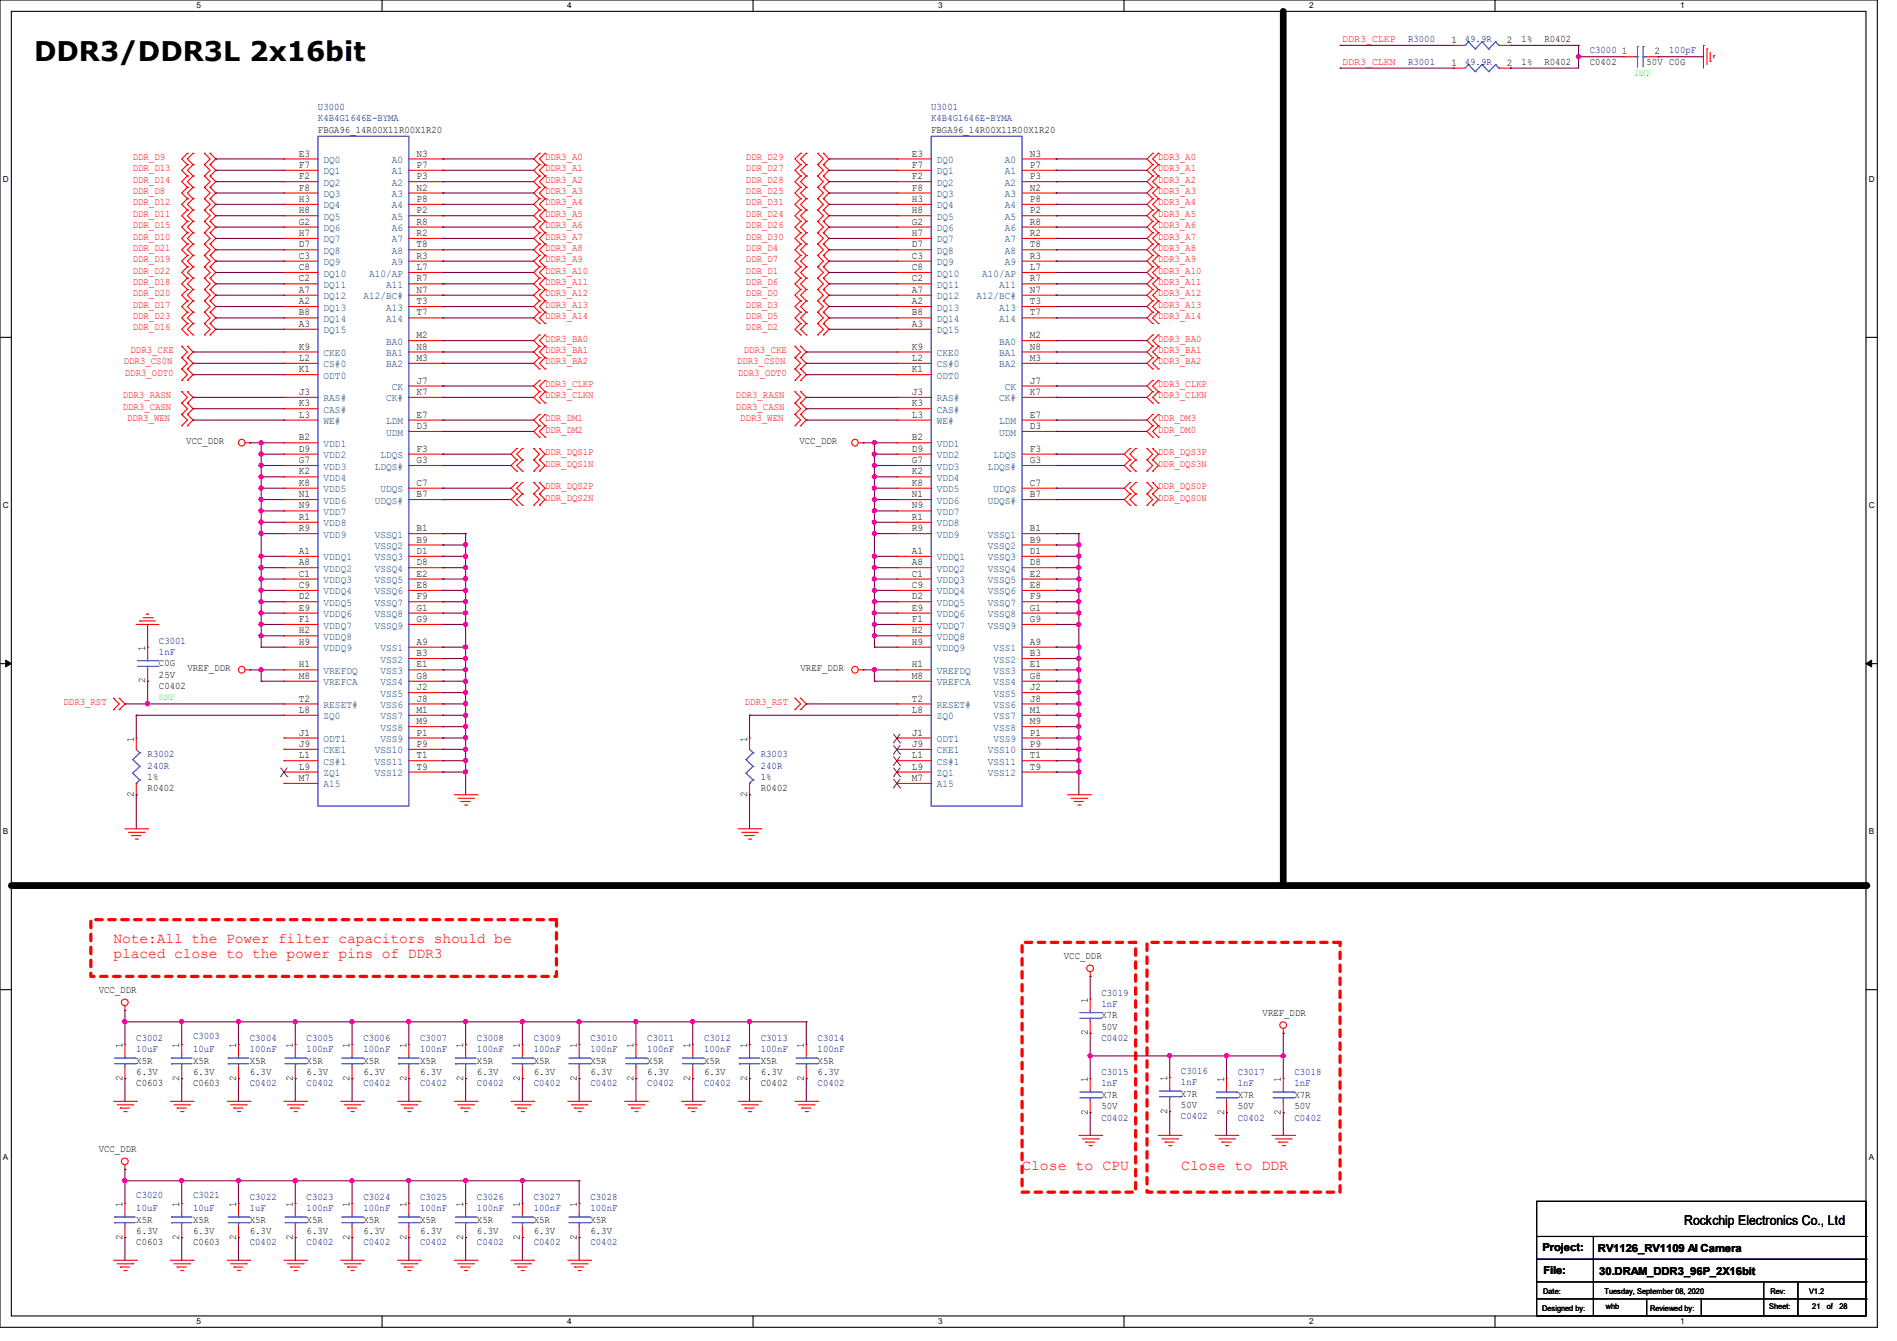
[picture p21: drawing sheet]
<svg xmlns="http://www.w3.org/2000/svg" width="297mm" height="210mm" viewBox="0 0 297 210" stroke-linecap="round" stroke-linejoin="round" font-family="sans-serif">
<defs><g id="words">
<text font-size="4.2" x="5.3" y="9.6">DDR3/DDR3L 2x16bit</text>
<g font-size="2.3" fill="#f00">
<text x="17.8" y="147.7">Note:All the Power filter capacitors should be</text>
<text x="17.8" y="149.9">placed close to the power pins of DDR3</text>
<text x="160" y="183.2">Close to CPU</text>
<text x="184.9" y="183.2">Close to DDR</text>
</g>
<text font-size="2.1" x="263.7" y="191.9">Rockchip Electronics Co., Ltd</text>
<g font-size="1.7">
<text x="241.5" y="196">Project:</text>
<text x="250.2" y="196.1">RV1126_RV1109 AI Camera</text>
<text x="241.6" y="199.5">File:</text>
<text x="250.4" y="199.7">30.DRAM_DDR3_96P_2X16bit</text>
</g>
<g font-size="1.6" fill="#f00">
<text x="210.1" y="6.6">DDR3_CLKP</text>
<text x="210.1" y="10.1">DDR3_CLKN</text>
<text x="20.8" y="25.1">DDR_D9</text>
<text x="20.8" y="26.8">DDR_D13</text>
<text x="20.8" y="28.6">DDR_D14</text>
<text x="85.3" y="28.6">DDR3_A2</text>
<text x="85.3" y="25.1">DDR3_A0</text>
<text x="85.3" y="26.8">DDR3_A1</text>
<text x="116.8" y="26.8">DDR_D27</text>
<text x="116.8" y="28.6">DDR_D28</text>
<text x="116.8" y="25.1">DDR_D29</text>
<text x="181.3" y="28.6">DDR3_A2</text>
<text x="181.3" y="25.1">DDR3_A0</text>
<text x="181.3" y="26.8">DDR3_A1</text>
<text x="20.8" y="34">DDR_D11</text>
<text x="20.8" y="32.2">DDR_D12</text>
<text x="20.8" y="35.7">DDR_D15</text>
<text x="20.8" y="30.4">DDR_D8</text>
<text x="85.3" y="30.4">DDR3_A3</text>
<text x="85.3" y="34">DDR3_A5</text>
<text x="85.3" y="32.2">DDR3_A4</text>
<text x="85.3" y="35.7">DDR3_A6</text>
<text x="116.8" y="30.4">DDR_D25</text>
<text x="116.8" y="35.7">DDR_D26</text>
<text x="116.8" y="32.2">DDR_D31</text>
<text x="116.8" y="34">DDR_D24</text>
<text x="181.3" y="30.4">DDR3_A3</text>
<text x="181.3" y="34">DDR3_A5</text>
<text x="181.3" y="32.2">DDR3_A4</text>
<text x="181.3" y="35.7">DDR3_A6</text>
<text x="20.8" y="37.5">DDR_D10</text>
<text x="20.8" y="39.3">DDR_D21</text>
<text x="20.8" y="41.1">DDR_D19</text>
<text x="85.3" y="37.5">DDR3_A7</text>
<text x="85.3" y="41.1">DDR3_A9</text>
<text x="85.3" y="39.3">DDR3_A8</text>
<text x="116.8" y="39.3">DDR_D4</text>
<text x="116.8" y="37.5">DDR_D30</text>
<text x="116.8" y="41.1">DDR_D7</text>
<text x="181.3" y="37.5">DDR3_A7</text>
<text x="181.3" y="41.1">DDR3_A9</text>
<text x="181.3" y="39.3">DDR3_A8</text>
<text x="20.8" y="42.8">DDR_D22</text>
<text x="20.8" y="46.4">DDR_D20</text>
<text x="20.8" y="44.6">DDR_D18</text>
<text x="85.3" y="44.6">DDR3_A11</text>
<text x="85.3" y="42.8">DDR3_A10</text>
<text x="85.3" y="46.4">DDR3_A12</text>
<text x="116.8" y="46.4">DDR_D0</text>
<text x="116.8" y="42.8">DDR_D1</text>
<text x="116.8" y="44.6">DDR_D6</text>
<text x="181.3" y="44.6">DDR3_A11</text>
<text x="181.3" y="42.8">DDR3_A10</text>
<text x="181.3" y="46.4">DDR3_A12</text>
<text x="20.8" y="50">DDR_D23</text>
<text x="20.8" y="48.2">DDR_D17</text>
<text x="20.8" y="51.7">DDR_D16</text>
<text x="85.3" y="53.5">DDR3_BA0</text>
<text x="85.3" y="50">DDR3_A14</text>
<text x="85.3" y="48.2">DDR3_A13</text>
<text x="116.8" y="50">DDR_D5</text>
<text x="116.8" y="48.2">DDR_D3</text>
<text x="116.8" y="51.7">DDR_D2</text>
<text x="181.3" y="53.5">DDR3_BA0</text>
<text x="181.3" y="50">DDR3_A14</text>
<text x="181.3" y="48.2">DDR3_A13</text>
<text x="19.4" y="57.1">DDR3_CS0N</text>
<text x="19.6" y="58.8">DDR3_ODT0</text>
<text x="20.4" y="55.3">DDR3_CKE</text>
<text x="85.3" y="57.1">DDR3_BA2</text>
<text x="85.3" y="55.3">DDR3_BA1</text>
<text x="115.4" y="57.1">DDR3_CS0N</text>
<text x="115.6" y="58.8">DDR3_ODT0</text>
<text x="116.4" y="55.3">DDR3_CKE</text>
<text x="181.3" y="57.1">DDR3_BA2</text>
<text x="181.3" y="55.3">DDR3_BA1</text>
<text x="19.2" y="62.4">DDR3_RASN</text>
<text x="19.2" y="64.2">DDR3_CASN</text>
<text x="19.9" y="66">DDR3_WEN</text>
<text x="85.3" y="62.4">DDR3_CLKN</text>
<text x="85.3" y="60.6">DDR3_CLKP</text>
<text x="85.3" y="66">DDR_DM1</text>
<text x="115.2" y="62.4">DDR3_RASN</text>
<text x="115.2" y="64.2">DDR3_CASN</text>
<text x="115.9" y="66">DDR3_WEN</text>
<text x="181.3" y="66">DDR_DM3</text>
<text x="181.3" y="62.4">DDR3_CLKN</text>
<text x="181.3" y="60.6">DDR3_CLKP</text>
<text x="85.3" y="71.3">DDR_DQS1P</text>
<text x="85.3" y="67.7">DDR_DM2</text>
<text x="181.3" y="71.3">DDR_DQS3P</text>
<text x="181.3" y="67.7">DDR_DM0</text>
<text x="85.3" y="73.1">DDR_DQS1N</text>
<text x="85.3" y="76.6">DDR_DQS2P</text>
<text x="181.3" y="73.1">DDR_DQS3N</text>
<text x="181.3" y="76.6">DDR_DQS0P</text>
<text x="85.3" y="78.4">DDR_DQS2N</text>
<text x="181.3" y="78.4">DDR_DQS0N</text>
<text x="9.9" y="110.4">DDR3_RST</text>
<text x="116.6" y="110.4">DDR3_RST</text>
</g>
<g font-size="1.6" fill="#000080">
<text x="220.5" y="6.6">R3000</text>
<text x="220.5" y="10.1">R3001</text>
<text x="229.3" y="6.6">49.9R</text>
<text x="229.3" y="10.1">49.9R</text>
<text x="248.9" y="8.3">C3000</text>
<text x="261.3" y="8.3">100pF</text>
<text x="49.8" y="17.2">U3000</text>
<text x="145.8" y="17.2">U3001</text>
<text x="49.8" y="19">K4B4G1646E-BYMA</text>
<text x="145.8" y="19">K4B4G1646E-BYMA</text>
<text x="24.9" y="100.8">C3001</text>
<text x="24.9" y="102.6">1nF</text>
<text x="23.1" y="118.6">R3002</text>
<text x="119.1" y="118.6">R3003</text>
<text x="23.1" y="120.4">240R</text>
<text x="119.1" y="120.4">240R</text>
<text x="172.5" y="155.9">C3019</text>
<text x="172.5" y="157.7">1nF</text>
<text x="21.3" y="163">C3002</text>
<text x="21.3" y="164.8">10uF</text>
<text x="30.2" y="162.7">C3003</text>
<text x="30.2" y="164.8">10uF</text>
<text x="39.1" y="163">C3004</text>
<text x="39.1" y="164.8">100nF</text>
<text x="48" y="163">C3005</text>
<text x="48" y="164.8">100nF</text>
<text x="56.9" y="163">C3006</text>
<text x="56.9" y="164.8">100nF</text>
<text x="65.8" y="163">C3007</text>
<text x="65.8" y="164.8">100nF</text>
<text x="74.7" y="163">C3008</text>
<text x="74.7" y="164.8">100nF</text>
<text x="83.6" y="163">C3009</text>
<text x="83.6" y="164.8">100nF</text>
<text x="92.4" y="163">C3010</text>
<text x="92.4" y="164.8">100nF</text>
<text x="101.3" y="163">C3011</text>
<text x="101.3" y="164.8">100nF</text>
<text x="110.2" y="163">C3012</text>
<text x="110.2" y="164.8">100nF</text>
<text x="119.1" y="163">C3013</text>
<text x="119.1" y="164.8">100nF</text>
<text x="128" y="163">C3014</text>
<text x="128" y="164.8">100nF</text>
<text x="172.5" y="163">C0402</text>
<text x="39.1" y="170.1">C0402</text>
<text x="48" y="170.1">C0402</text>
<text x="56.9" y="170.1">C0402</text>
<text x="65.8" y="170.1">C0402</text>
<text x="74.7" y="170.1">C0402</text>
<text x="83.6" y="170.1">C0402</text>
<text x="92.4" y="170.1">C0402</text>
<text x="101.3" y="170.1">C0402</text>
<text x="110.2" y="170.1">C0402</text>
<text x="128" y="170.1">C0402</text>
<text x="172.5" y="168.4">C3015</text>
<text x="172.5" y="170.1">1nF</text>
<text x="184.9" y="168.2">C3016</text>
<text x="184.9" y="170">1nF</text>
<text x="193.8" y="168.4">C3017</text>
<text x="193.8" y="170.1">1nF</text>
<text x="202.7" y="168.4">C3018</text>
<text x="202.7" y="170.1">1nF</text>
<text x="172.5" y="175.5">C0402</text>
<text x="184.9" y="175.3">C0402</text>
<text x="193.8" y="175.5">C0402</text>
<text x="202.7" y="175.5">C0402</text>
<text x="21.3" y="187.6">C3020</text>
<text x="21.3" y="189.7">10uF</text>
<text x="30.2" y="187.6">C3021</text>
<text x="30.2" y="189.7">10uF</text>
<text x="39.1" y="187.9">C3022</text>
<text x="39.1" y="189.7">1uF</text>
<text x="48" y="187.9">C3023</text>
<text x="48" y="189.7">100nF</text>
<text x="56.9" y="187.9">C3024</text>
<text x="56.9" y="189.7">100nF</text>
<text x="65.8" y="187.9">C3025</text>
<text x="65.8" y="189.7">100nF</text>
<text x="74.7" y="187.9">C3026</text>
<text x="74.7" y="189.7">100nF</text>
<text x="83.6" y="187.9">C3027</text>
<text x="83.6" y="189.7">100nF</text>
<text x="92.4" y="187.9">C3028</text>
<text x="92.4" y="189.7">100nF</text>
<text x="39.1" y="195">C0402</text>
<text x="48" y="195">C0402</text>
<text x="56.9" y="195">C0402</text>
<text x="65.8" y="195">C0402</text>
<text x="74.7" y="195">C0402</text>
<text x="83.6" y="195">C0402</text>
<text x="92.4" y="195">C0402</text>
</g>
<g font-size="1.6">
<text x="227.2" y="6.7">1</text>
<text x="227.2" y="10.3">1</text>
<text x="235.9" y="6.7">2</text>
<text x="235.9" y="10.3">2</text>
<text x="238.2" y="6.6">1%</text>
<text x="238.2" y="10.1">1%</text>
<text x="241.8" y="6.6">R0402</text>
<text x="241.8" y="10.1">R0402</text>
<text x="248.9" y="10.1">C0402</text>
<text x="253.9" y="8.5">1</text>
<text x="257.8" y="10.1">50V C0G</text>
<text x="259" y="8.5">2</text>
<text x="49.8" y="20.8">FBGA96_14R00X11R00X1R20</text>
<text x="145.8" y="20.8">FBGA96_14R00X11R00X1R20</text>
<text x="46.8" y="24.5">E3</text>
<text x="46.8" y="26.3">F7</text>
<text x="46.8" y="28.1">F2</text>
<text x="46.8" y="29.8">F8</text>
<text x="65.2" y="24.5">N3</text>
<text x="65.2" y="26.3">P7</text>
<text x="65.2" y="28.1">P3</text>
<text x="65.2" y="29.8">N2</text>
<text x="142.8" y="24.5">E3</text>
<text x="142.8" y="26.3">F7</text>
<text x="142.8" y="28.1">F2</text>
<text x="142.8" y="29.8">F8</text>
<text x="161.2" y="24.5">N3</text>
<text x="161.2" y="26.3">P7</text>
<text x="161.2" y="28.1">P3</text>
<text x="161.2" y="29.8">N2</text>
<text x="46.8" y="31.6">H3</text>
<text x="46.8" y="33.4">H8</text>
<text x="46.8" y="35.2">G2</text>
<text x="65.2" y="31.6">P8</text>
<text x="65.2" y="33.4">P2</text>
<text x="65.2" y="35.2">R8</text>
<text x="142.8" y="31.6">H3</text>
<text x="142.8" y="33.4">H8</text>
<text x="142.8" y="35.2">G2</text>
<text x="161.2" y="31.6">P8</text>
<text x="161.2" y="33.4">P2</text>
<text x="161.2" y="35.2">R8</text>
<text x="46.8" y="37">H7</text>
<text x="46.8" y="38.7">D7</text>
<text x="46.8" y="40.5">C3</text>
<text x="65.2" y="37">R2</text>
<text x="65.2" y="38.7">T8</text>
<text x="65.2" y="40.5">R3</text>
<text x="142.8" y="37">H7</text>
<text x="142.8" y="38.7">D7</text>
<text x="142.8" y="40.5">C3</text>
<text x="161.2" y="37">R2</text>
<text x="161.2" y="38.7">T8</text>
<text x="161.2" y="40.5">R3</text>
<text x="46.8" y="42.3">C8</text>
<text x="46.8" y="44.1">C2</text>
<text x="46.8" y="45.8">A7</text>
<text x="46.8" y="47.6">A2</text>
<text x="65.2" y="42.3">L7</text>
<text x="65.2" y="44.1">R7</text>
<text x="65.2" y="45.8">N7</text>
<text x="65.2" y="47.6">T3</text>
<text x="142.8" y="42.3">C8</text>
<text x="142.8" y="44.1">C2</text>
<text x="142.8" y="45.8">A7</text>
<text x="142.8" y="47.6">A2</text>
<text x="161.2" y="42.3">L7</text>
<text x="161.2" y="44.1">R7</text>
<text x="161.2" y="45.8">N7</text>
<text x="161.2" y="47.6">T3</text>
<text x="46.8" y="49.4">B8</text>
<text x="46.8" y="51.2">A3</text>
<text x="65.2" y="53">M2</text>
<text x="65.2" y="49.4">T7</text>
<text x="142.8" y="49.4">B8</text>
<text x="142.8" y="51.2">A3</text>
<text x="161.2" y="53">M2</text>
<text x="161.2" y="49.4">T7</text>
<text x="46.8" y="54.7">K9</text>
<text x="46.8" y="56.5">L2</text>
<text x="46.8" y="58.3">K1</text>
<text x="65.2" y="54.7">N8</text>
<text x="65.2" y="56.5">M3</text>
<text x="142.8" y="54.7">K9</text>
<text x="142.8" y="56.5">L2</text>
<text x="142.8" y="58.3">K1</text>
<text x="161.2" y="54.7">N8</text>
<text x="161.2" y="56.5">M3</text>
<text x="46.8" y="61.8">J3</text>
<text x="46.8" y="63.6">K3</text>
<text x="46.8" y="65.4">L3</text>
<text x="65.2" y="60.1">J7</text>
<text x="65.2" y="61.8">K7</text>
<text x="65.2" y="65.4">E7</text>
<text x="142.8" y="61.8">J3</text>
<text x="142.8" y="63.6">K3</text>
<text x="142.8" y="65.4">L3</text>
<text x="161.2" y="60.1">J7</text>
<text x="161.2" y="61.8">K7</text>
<text x="161.2" y="65.4">E7</text>
<text x="29.2" y="69.5">VCC_DDR</text>
<text x="46.8" y="69">B2</text>
<text x="46.8" y="70.7">D9</text>
<text x="65.2" y="67.2">D3</text>
<text x="65.2" y="70.7">F3</text>
<text x="125.2" y="69.5">VCC_DDR</text>
<text x="142.8" y="69">B2</text>
<text x="142.8" y="70.7">D9</text>
<text x="161.2" y="67.2">D3</text>
<text x="161.2" y="70.7">F3</text>
<text x="46.8" y="72.5">G7</text>
<text x="46.8" y="74.3">K2</text>
<text x="46.8" y="76.1">K8</text>
<text x="46.8" y="77.9">N1</text>
<text x="65.2" y="72.5">G3</text>
<text x="65.2" y="76.1">C7</text>
<text x="65.2" y="77.9">B7</text>
<text x="142.8" y="72.5">G7</text>
<text x="142.8" y="74.3">K2</text>
<text x="142.8" y="76.1">K8</text>
<text x="142.8" y="77.9">N1</text>
<text x="161.2" y="72.5">G3</text>
<text x="161.2" y="76.1">C7</text>
<text x="161.2" y="77.9">B7</text>
<text x="46.8" y="79.6">N9</text>
<text x="46.8" y="81.4">R1</text>
<text x="46.8" y="83.2">R9</text>
<text x="65.2" y="83.2">B1</text>
<text x="142.8" y="79.6">N9</text>
<text x="142.8" y="81.4">R1</text>
<text x="142.8" y="83.2">R9</text>
<text x="161.2" y="83.2">B1</text>
<text x="46.8" y="86.7">A1</text>
<text x="46.8" y="88.5">A8</text>
<text x="65.2" y="85">B9</text>
<text x="65.2" y="86.7">D1</text>
<text x="65.2" y="88.5">D8</text>
<text x="142.8" y="86.7">A1</text>
<text x="142.8" y="88.5">A8</text>
<text x="161.2" y="85">B9</text>
<text x="161.2" y="86.7">D1</text>
<text x="161.2" y="88.5">D8</text>
<text x="46.8" y="90.3">C1</text>
<text x="46.8" y="92.1">C9</text>
<text x="46.8" y="93.9">D2</text>
<text x="46.8" y="95.6">E9</text>
<text x="65.2" y="90.3">E2</text>
<text x="65.2" y="92.1">E8</text>
<text x="65.2" y="93.9">F9</text>
<text x="65.2" y="95.6">G1</text>
<text x="142.8" y="90.3">C1</text>
<text x="142.8" y="92.1">C9</text>
<text x="142.8" y="93.9">D2</text>
<text x="142.8" y="95.6">E9</text>
<text x="161.2" y="90.3">E2</text>
<text x="161.2" y="92.1">E8</text>
<text x="161.2" y="93.9">F9</text>
<text x="161.2" y="95.6">G1</text>
<text x="22.7" y="101.9" transform="rotate(-90 22.7 101.9)">1</text>
<text x="46.8" y="97.4">F1</text>
<text x="46.8" y="99.2">H2</text>
<text x="46.8" y="101">H9</text>
<text x="65.2" y="101">A9</text>
<text x="65.2" y="97.4">G9</text>
<text x="142.8" y="97.4">F1</text>
<text x="142.8" y="99.2">H2</text>
<text x="142.8" y="101">H9</text>
<text x="161.2" y="101">A9</text>
<text x="161.2" y="97.4">G9</text>
<text x="22.7" y="107" transform="rotate(-90 22.7 107)">2</text>
<text x="24.9" y="107.9">C0402</text>
<text x="24.9" y="104.4">C0G</text>
<text x="24.9" y="106.1">25V</text>
<text x="29.3" y="105.1">VREF_DDR</text>
<text x="46.8" y="104.5">H1</text>
<text x="46.8" y="106.3">M8</text>
<text x="65.2" y="102.7">B3</text>
<text x="65.2" y="106.3">G8</text>
<text x="65.2" y="104.5">E1</text>
<text x="125.3" y="105.1">VREF_DDR</text>
<text x="142.8" y="104.5">H1</text>
<text x="142.8" y="106.3">M8</text>
<text x="161.2" y="102.7">B3</text>
<text x="161.2" y="106.3">G8</text>
<text x="161.2" y="104.5">E1</text>
<text x="46.8" y="111.6">L8</text>
<text x="46.8" y="109.9">T2</text>
<text x="65.2" y="108.1">J2</text>
<text x="65.2" y="109.9">J8</text>
<text x="65.2" y="111.6">M1</text>
<text x="65.2" y="113.4">M9</text>
<text x="142.8" y="111.6">L8</text>
<text x="142.8" y="109.9">T2</text>
<text x="161.2" y="108.1">J2</text>
<text x="161.2" y="109.9">J8</text>
<text x="161.2" y="111.6">M1</text>
<text x="161.2" y="113.4">M9</text>
<text x="21" y="116.1" transform="rotate(-90 21 116.1)">1</text>
<text x="46.8" y="115.2">J1</text>
<text x="46.8" y="117">J9</text>
<text x="46.8" y="118.7">L1</text>
<text x="65.2" y="115.2">P1</text>
<text x="65.2" y="117">P9</text>
<text x="65.2" y="118.7">T1</text>
<text x="117" y="116.1" transform="rotate(-90 117 116.1)">1</text>
<text x="142.8" y="115.2">J1</text>
<text x="142.8" y="117">J9</text>
<text x="142.8" y="118.7">L1</text>
<text x="161.2" y="115.2">P1</text>
<text x="161.2" y="117">P9</text>
<text x="161.2" y="118.7">T1</text>
<text x="21" y="124.8" transform="rotate(-90 21 124.8)">2</text>
<text x="23.1" y="123.9">R0402</text>
<text x="23.1" y="122.1">1%</text>
<text x="46.8" y="120.5">L9</text>
<text x="46.8" y="122.3">M7</text>
<text x="65.2" y="120.5">T9</text>
<text x="117" y="124.8" transform="rotate(-90 117 124.8)">2</text>
<text x="119.1" y="123.9">R0402</text>
<text x="119.1" y="122.1">1%</text>
<text x="142.8" y="120.5">L9</text>
<text x="142.8" y="122.3">M7</text>
<text x="161.2" y="120.5">T9</text>
<text x="15.5" y="155.6">VCC_DDR</text>
<text x="166.6" y="150.2">VCC_DDR</text>
<text x="170.3" y="157" transform="rotate(-90 170.3 157)">1</text>
<text x="172.5" y="159.5">X7R</text>
<text x="172.5" y="161.2">50V</text>
<text x="197.7" y="159.1">VREF_DDR</text>
<text x="19.2" y="164.1" transform="rotate(-90 19.2 164.1)">1</text>
<text x="21.3" y="166.6">X5R</text>
<text x="28.1" y="164.1" transform="rotate(-90 28.1 164.1)">1</text>
<text x="30.2" y="166.6">X5R</text>
<text x="37" y="164.1" transform="rotate(-90 37 164.1)">1</text>
<text x="39.1" y="166.6">X5R</text>
<text x="45.8" y="164.1" transform="rotate(-90 45.8 164.1)">1</text>
<text x="48" y="166.6">X5R</text>
<text x="54.7" y="164.1" transform="rotate(-90 54.7 164.1)">1</text>
<text x="56.9" y="166.6">X5R</text>
<text x="63.6" y="164.1" transform="rotate(-90 63.6 164.1)">1</text>
<text x="65.8" y="166.6">X5R</text>
<text x="72.5" y="164.1" transform="rotate(-90 72.5 164.1)">1</text>
<text x="74.7" y="166.6">X5R</text>
<text x="81.4" y="164.1" transform="rotate(-90 81.4 164.1)">1</text>
<text x="83.6" y="166.6">X5R</text>
<text x="90.3" y="164.1" transform="rotate(-90 90.3 164.1)">1</text>
<text x="92.4" y="166.6">X5R</text>
<text x="99.2" y="164.1" transform="rotate(-90 99.2 164.1)">1</text>
<text x="101.3" y="166.6">X5R</text>
<text x="108.1" y="164.1" transform="rotate(-90 108.1 164.1)">1</text>
<text x="110.2" y="166.6">X5R</text>
<text x="117" y="164.1" transform="rotate(-90 117 164.1)">1</text>
<text x="119.1" y="166.6">X5R</text>
<text x="125.9" y="164.1" transform="rotate(-90 125.9 164.1)">1</text>
<text x="128" y="166.6">X5R</text>
<text x="170.3" y="162.1" transform="rotate(-90 170.3 162.1)">2</text>
<text x="19.2" y="169.3" transform="rotate(-90 19.2 169.3)">2</text>
<text x="21.3" y="170.1">C0603</text>
<text x="21.3" y="168.4">6.3V</text>
<text x="28.1" y="169.3" transform="rotate(-90 28.1 169.3)">2</text>
<text x="30.2" y="170.1">C0603</text>
<text x="30.2" y="168.4">6.3V</text>
<text x="37" y="169.3" transform="rotate(-90 37 169.3)">2</text>
<text x="39.1" y="168.4">6.3V</text>
<text x="45.8" y="169.3" transform="rotate(-90 45.8 169.3)">2</text>
<text x="48" y="168.4">6.3V</text>
<text x="54.7" y="169.3" transform="rotate(-90 54.7 169.3)">2</text>
<text x="56.9" y="168.4">6.3V</text>
<text x="63.6" y="169.3" transform="rotate(-90 63.6 169.3)">2</text>
<text x="65.8" y="168.4">6.3V</text>
<text x="72.5" y="169.3" transform="rotate(-90 72.5 169.3)">2</text>
<text x="74.7" y="168.4">6.3V</text>
<text x="81.4" y="169.3" transform="rotate(-90 81.4 169.3)">2</text>
<text x="83.6" y="168.4">6.3V</text>
<text x="90.3" y="169.3" transform="rotate(-90 90.3 169.3)">2</text>
<text x="92.4" y="168.4">6.3V</text>
<text x="99.2" y="169.3" transform="rotate(-90 99.2 169.3)">2</text>
<text x="101.3" y="168.4">6.3V</text>
<text x="108.1" y="169.3" transform="rotate(-90 108.1 169.3)">2</text>
<text x="110.2" y="168.4">6.3V</text>
<text x="117" y="169.3" transform="rotate(-90 117 169.3)">2</text>
<text x="119.1" y="170.1">C0402</text>
<text x="119.1" y="168.4">6.3V</text>
<text x="125.9" y="169.3" transform="rotate(-90 125.9 169.3)">2</text>
<text x="128" y="168.4">6.3V</text>
<text x="170.3" y="169.5" transform="rotate(-90 170.3 169.5)">1</text>
<text x="172.5" y="171.9">X7R</text>
<text x="172.5" y="173.7">50V</text>
<text x="182.8" y="169.3" transform="rotate(-90 182.8 169.3)">1</text>
<text x="184.9" y="171.7">X7R</text>
<text x="184.9" y="173.5">50V</text>
<text x="191.6" y="169.5" transform="rotate(-90 191.6 169.5)">1</text>
<text x="193.8" y="171.9">X7R</text>
<text x="193.8" y="173.7">50V</text>
<text x="200.5" y="169.5" transform="rotate(-90 200.5 169.5)">1</text>
<text x="202.7" y="171.9">X7R</text>
<text x="202.7" y="173.7">50V</text>
<text x="170.3" y="174.6" transform="rotate(-90 170.3 174.6)">2</text>
<text x="182.8" y="174.4" transform="rotate(-90 182.8 174.4)">2</text>
<text x="191.6" y="174.6" transform="rotate(-90 191.6 174.6)">2</text>
<text x="200.5" y="174.6" transform="rotate(-90 200.5 174.6)">2</text>
<text x="15.5" y="180.5">VCC_DDR</text>
<text x="19.2" y="189" transform="rotate(-90 19.2 189)">1</text>
<text x="21.3" y="191.5">X5R</text>
<text x="28.1" y="189" transform="rotate(-90 28.1 189)">1</text>
<text x="30.2" y="191.5">X5R</text>
<text x="37" y="189" transform="rotate(-90 37 189)">1</text>
<text x="39.1" y="191.5">X5R</text>
<text x="45.8" y="189" transform="rotate(-90 45.8 189)">1</text>
<text x="48" y="191.5">X5R</text>
<text x="54.7" y="189" transform="rotate(-90 54.7 189)">1</text>
<text x="56.9" y="191.5">X5R</text>
<text x="63.6" y="189" transform="rotate(-90 63.6 189)">1</text>
<text x="65.8" y="191.5">X5R</text>
<text x="72.5" y="189" transform="rotate(-90 72.5 189)">1</text>
<text x="74.7" y="191.5">X5R</text>
<text x="81.4" y="189" transform="rotate(-90 81.4 189)">1</text>
<text x="83.6" y="191.5">X5R</text>
<text x="90.3" y="189" transform="rotate(-90 90.3 189)">1</text>
<text x="92.4" y="191.5">X5R</text>
<text x="19.2" y="194.1" transform="rotate(-90 19.2 194.1)">2</text>
<text x="21.3" y="195">C0603</text>
<text x="21.3" y="193.3">6.3V</text>
<text x="28.1" y="194.1" transform="rotate(-90 28.1 194.1)">2</text>
<text x="30.2" y="195">C0603</text>
<text x="30.2" y="193.3">6.3V</text>
<text x="37" y="194.1" transform="rotate(-90 37 194.1)">2</text>
<text x="39.1" y="193.3">6.3V</text>
<text x="45.8" y="194.1" transform="rotate(-90 45.8 194.1)">2</text>
<text x="48" y="193.3">6.3V</text>
<text x="54.7" y="194.1" transform="rotate(-90 54.7 194.1)">2</text>
<text x="56.9" y="193.3">6.3V</text>
<text x="63.6" y="194.1" transform="rotate(-90 63.6 194.1)">2</text>
<text x="65.8" y="193.3">6.3V</text>
<text x="72.5" y="194.1" transform="rotate(-90 72.5 194.1)">2</text>
<text x="74.7" y="193.3">6.3V</text>
<text x="81.4" y="194.1" transform="rotate(-90 81.4 194.1)">2</text>
<text x="83.6" y="193.3">6.3V</text>
<text x="90.3" y="194.1" transform="rotate(-90 90.3 194.1)">2</text>
<text x="92.4" y="193.3">6.3V</text>
</g>
<g font-size="1.6" fill="#0f0">
<text x="256" y="11.9">DNP</text>
<text x="24.9" y="109.7">DNP</text>
</g>
<g font-size="1.6" fill="#004080">
<text x="50.7" y="25.5">DQ0</text>
<text x="50.7" y="27.3">DQ1</text>
<text x="50.7" y="29.1">DQ2</text>
<text x="61.3" y="25.5">A0</text>
<text x="61.3" y="27.3">A1</text>
<text x="61.3" y="29.1">A2</text>
<text x="146.7" y="25.5">DQ0</text>
<text x="146.7" y="27.3">DQ1</text>
<text x="146.7" y="29.1">DQ2</text>
<text x="157.3" y="25.5">A0</text>
<text x="157.3" y="27.3">A1</text>
<text x="157.3" y="29.1">A2</text>
<text x="50.7" y="30.9">DQ3</text>
<text x="50.7" y="32.6">DQ4</text>
<text x="50.7" y="34.4">DQ5</text>
<text x="61.3" y="30.9">A3</text>
<text x="61.3" y="32.6">A4</text>
<text x="61.3" y="34.4">A5</text>
<text x="146.7" y="30.9">DQ3</text>
<text x="146.7" y="32.6">DQ4</text>
<text x="146.7" y="34.4">DQ5</text>
<text x="157.3" y="30.9">A3</text>
<text x="157.3" y="32.6">A4</text>
<text x="157.3" y="34.4">A5</text>
<text x="50.7" y="36.2">DQ6</text>
<text x="50.7" y="38">DQ7</text>
<text x="50.7" y="39.8">DQ8</text>
<text x="50.7" y="41.5">DQ9</text>
<text x="61.3" y="36.2">A6</text>
<text x="61.3" y="38">A7</text>
<text x="61.3" y="39.8">A8</text>
<text x="61.3" y="41.5">A9</text>
<text x="146.7" y="36.2">DQ6</text>
<text x="146.7" y="38">DQ7</text>
<text x="146.7" y="39.8">DQ8</text>
<text x="146.7" y="41.5">DQ9</text>
<text x="157.3" y="36.2">A6</text>
<text x="157.3" y="38">A7</text>
<text x="157.3" y="39.8">A8</text>
<text x="157.3" y="41.5">A9</text>
<text x="50.7" y="43.3">DQ10</text>
<text x="50.7" y="45.1">DQ11</text>
<text x="50.7" y="46.9">DQ12</text>
<text x="56.9" y="46.9">A12/BC#</text>
<text x="57.8" y="43.3">A10/AP</text>
<text x="60.4" y="45.1">A11</text>
<text x="146.7" y="43.3">DQ10</text>
<text x="146.7" y="45.1">DQ11</text>
<text x="146.7" y="46.9">DQ12</text>
<text x="152.9" y="46.9">A12/BC#</text>
<text x="153.8" y="43.3">A10/AP</text>
<text x="156.5" y="45.1">A11</text>
<text x="50.7" y="48.6">DQ13</text>
<text x="50.7" y="50.4">DQ14</text>
<text x="50.7" y="52.2">DQ15</text>
<text x="60.4" y="48.6">A13</text>
<text x="60.4" y="54">BA0</text>
<text x="60.4" y="50.4">A14</text>
<text x="146.7" y="48.6">DQ13</text>
<text x="146.7" y="50.4">DQ14</text>
<text x="146.7" y="52.2">DQ15</text>
<text x="156.5" y="48.6">A13</text>
<text x="156.5" y="54">BA0</text>
<text x="156.5" y="50.4">A14</text>
<text x="50.7" y="55.8">CKE0</text>
<text x="50.7" y="57.5">CS#0</text>
<text x="50.7" y="59.3">ODT0</text>
<text x="60.4" y="55.8">BA1</text>
<text x="60.4" y="57.5">BA2</text>
<text x="146.7" y="55.8">CKE0</text>
<text x="146.7" y="57.5">CS#0</text>
<text x="146.7" y="59.3">ODT0</text>
<text x="156.5" y="55.8">BA1</text>
<text x="156.5" y="57.5">BA2</text>
<text x="50.7" y="62.9">RAS#</text>
<text x="50.7" y="64.6">CAS#</text>
<text x="60.4" y="62.9">CK#</text>
<text x="61.3" y="61.1">CK</text>
<text x="146.7" y="62.9">RAS#</text>
<text x="146.7" y="64.6">CAS#</text>
<text x="156.5" y="62.9">CK#</text>
<text x="157.3" y="61.1">CK</text>
<text x="50.7" y="66.4">WE#</text>
<text x="50.7" y="70">VDD1</text>
<text x="50.7" y="71.8">VDD2</text>
<text x="59.6" y="71.8">LDQS</text>
<text x="60.4" y="66.4">LDM</text>
<text x="60.4" y="68.2">UDM</text>
<text x="146.7" y="66.4">WE#</text>
<text x="146.7" y="70">VDD1</text>
<text x="146.7" y="71.8">VDD2</text>
<text x="155.6" y="71.8">LDQS</text>
<text x="156.5" y="66.4">LDM</text>
<text x="156.5" y="68.2">UDM</text>
<text x="50.7" y="73.5">VDD3</text>
<text x="50.7" y="75.3">VDD4</text>
<text x="50.7" y="77.1">VDD5</text>
<text x="58.7" y="73.5">LDQS#</text>
<text x="59.6" y="77.1">UDQS</text>
<text x="146.7" y="73.5">VDD3</text>
<text x="146.7" y="75.3">VDD4</text>
<text x="146.7" y="77.1">VDD5</text>
<text x="154.7" y="73.5">LDQS#</text>
<text x="155.6" y="77.1">UDQS</text>
<text x="50.7" y="78.9">VDD6</text>
<text x="50.7" y="80.6">VDD7</text>
<text x="50.7" y="82.4">VDD8</text>
<text x="58.7" y="78.9">UDQS#</text>
<text x="146.7" y="78.9">VDD6</text>
<text x="146.7" y="80.6">VDD7</text>
<text x="146.7" y="82.4">VDD8</text>
<text x="154.7" y="78.9">UDQS#</text>
<text x="50.7" y="87.8">VDDQ1</text>
<text x="50.7" y="89.5">VDDQ2</text>
<text x="50.7" y="84.2">VDD9</text>
<text x="58.7" y="84.2">VSSQ1</text>
<text x="58.7" y="86">VSSQ2</text>
<text x="58.7" y="87.8">VSSQ3</text>
<text x="58.7" y="89.5">VSSQ4</text>
<text x="146.7" y="87.8">VDDQ1</text>
<text x="146.7" y="89.5">VDDQ2</text>
<text x="146.7" y="84.2">VDD9</text>
<text x="154.7" y="84.2">VSSQ1</text>
<text x="154.7" y="86">VSSQ2</text>
<text x="154.7" y="87.8">VSSQ3</text>
<text x="154.7" y="89.5">VSSQ4</text>
<text x="50.7" y="91.3">VDDQ3</text>
<text x="50.7" y="93.1">VDDQ4</text>
<text x="50.7" y="94.9">VDDQ5</text>
<text x="58.7" y="91.3">VSSQ5</text>
<text x="58.7" y="93.1">VSSQ6</text>
<text x="58.7" y="94.9">VSSQ7</text>
<text x="146.7" y="91.3">VDDQ3</text>
<text x="146.7" y="93.1">VDDQ4</text>
<text x="146.7" y="94.9">VDDQ5</text>
<text x="154.7" y="91.3">VSSQ5</text>
<text x="154.7" y="93.1">VSSQ6</text>
<text x="154.7" y="94.9">VSSQ7</text>
<text x="50.7" y="96.6">VDDQ6</text>
<text x="50.7" y="98.4">VDDQ7</text>
<text x="50.7" y="100.2">VDDQ8</text>
<text x="50.7" y="102">VDDQ9</text>
<text x="58.7" y="96.6">VSSQ8</text>
<text x="58.7" y="98.4">VSSQ9</text>
<text x="59.6" y="102">VSS1</text>
<text x="146.7" y="96.6">VDDQ6</text>
<text x="146.7" y="98.4">VDDQ7</text>
<text x="146.7" y="100.2">VDDQ8</text>
<text x="146.7" y="102">VDDQ9</text>
<text x="154.7" y="96.6">VSSQ8</text>
<text x="154.7" y="98.4">VSSQ9</text>
<text x="155.6" y="102">VSS1</text>
<text x="50.7" y="105.5">VREFDQ</text>
<text x="50.7" y="107.3">VREFCA</text>
<text x="59.6" y="103.8">VSS2</text>
<text x="59.6" y="107.3">VSS4</text>
<text x="59.6" y="105.5">VSS3</text>
<text x="146.7" y="105.5">VREFDQ</text>
<text x="146.7" y="107.3">VREFCA</text>
<text x="155.6" y="103.8">VSS2</text>
<text x="155.6" y="107.3">VSS4</text>
<text x="155.6" y="105.5">VSS3</text>
<text x="50.7" y="112.6">ZQ0</text>
<text x="50.7" y="110.9">RESET#</text>
<text x="59.6" y="109.1">VSS5</text>
<text x="59.6" y="110.9">VSS6</text>
<text x="59.6" y="112.6">VSS7</text>
<text x="146.7" y="112.6">ZQ0</text>
<text x="146.7" y="110.9">RESET#</text>
<text x="155.6" y="109.1">VSS5</text>
<text x="155.6" y="110.9">VSS6</text>
<text x="155.6" y="112.6">VSS7</text>
<text x="50.7" y="116.2">ODT1</text>
<text x="50.7" y="118">CKE1</text>
<text x="50.7" y="119.8">CS#1</text>
<text x="58.7" y="118">VSS10</text>
<text x="58.7" y="119.8">VSS11</text>
<text x="59.6" y="114.4">VSS8</text>
<text x="59.6" y="116.2">VSS9</text>
<text x="146.7" y="116.2">ODT1</text>
<text x="146.7" y="118">CKE1</text>
<text x="146.7" y="119.8">CS#1</text>
<text x="154.7" y="118">VSS10</text>
<text x="154.7" y="119.8">VSS11</text>
<text x="155.6" y="114.4">VSS8</text>
<text x="155.6" y="116.2">VSS9</text>
<text x="50.7" y="121.5">ZQ1</text>
<text x="50.7" y="123.3">A15</text>
<text x="58.7" y="121.5">VSS12</text>
<text x="146.7" y="121.5">ZQ1</text>
<text x="146.7" y="123.3">A15</text>
<text x="154.7" y="121.5">VSS12</text>
</g>
<g font-size="1.3">
<text x="30.8" y="1.3">5</text>
<text x="88.8" y="1.3">4</text>
<text x="146.9" y="1.3">3</text>
<text x="205" y="1.3">2</text>
<text x="263.1" y="1.3">1</text>
<text x=".5" y="28.4">D</text>
<text x="292.6" y="28.4">D</text>
<text x=".5" y="79.5">C</text>
<text x="292.6" y="79.5">C</text>
<text x=".5" y="130.6">B</text>
<text x="292.6" y="130.6">B</text>
<text x=".5" y="181.7">A</text>
<text x="292.6" y="181.7">A</text>
<text x="30.8" y="207.4">5</text>
<text x="88.8" y="207.4">4</text>
<text x="146.9" y="207.4">3</text>
<text x="205" y="207.4">2</text>
<text x="263.1" y="207.4">1</text>
</g>
<g font-size="1.2">
<text x="241.6" y="202.6">Date:</text>
<text x="251.2" y="202.6">Tuesday, September 08, 2020</text>
<text x="277.2" y="202.6">Rev:</text>
<text x="283.2" y="202.6">V1.2</text>
<text x="241.4" y="205.3">Designed by:</text>
<text x="251.4" y="205.1">whb</text>
<text x="258.3" y="205.3">Reviewed by:</text>
<text x="277" y="205.1">Sheet:</text>
<text x="283.7" y="205.1">21</text>
<text x="286" y="205.1">of</text>
<text x="288" y="205.1">28</text>
</g>
</g></defs>
<path d="M0 0h293.9v207.9h-293.9zM1.8 1.8h290.3v204.3h-290.3z" fill="none" stroke="#000" stroke-width=".17"/>
<g fill="#fff">
<path d="M30.8 .2h.7v1.4h-.7z"/>
<path d="M30.8 206.2h.7v1.4h-.7z"/>
</g>
<path d="M59.8 0v1.8M59.8 206.1v1.8" fill="none" stroke="#000" stroke-width=".17"/>
<g fill="#fff">
<path d="M88.8 .2h.7v1.4h-.7z"/>
<path d="M88.8 206.2h.7v1.4h-.7z"/>
</g>
<path d="M117.9 0v1.8M117.9 206.1v1.8" fill="none" stroke="#000" stroke-width=".17"/>
<g fill="#fff">
<path d="M146.9 .2h.7v1.4h-.7z"/>
<path d="M146.9 206.2h.7v1.4h-.7z"/>
</g>
<path d="M176 0v1.8M176 206.1v1.8" fill="none" stroke="#000" stroke-width=".17"/>
<g fill="#fff">
<path d="M205 .2h.7v1.4h-.7z"/>
<path d="M205 206.2h.7v1.4h-.7z"/>
</g>
<path d="M234.1 0v1.8M234.1 206.1v1.8" fill="none" stroke="#000" stroke-width=".17"/>
<g fill="#fff">
<path d="M263.1 .2h.6v1.4h-.6z"/>
<path d="M263.1 206.2h.6v1.4h-.6z"/>
<path d="M.5 27.3h.9v1.4h-.9z"/>
<path d="M292.6 27.3h.9v1.4h-.9z"/>
<path d="M.5 78.4h.9v1.4h-.9z"/>
<path d="M292.6 78.4h.9v1.4h-.9z"/>
</g>
<path d="M0 52.8h1.8M292.1 52.8h1.8" fill="none" stroke="#000" stroke-width=".17"/>
<g fill="#fff">
<path d="M.5 129.5h.8v1.4h-.8z"/>
<path d="M292.6 129.5h.8v1.4h-.8z"/>
</g>
<path d="M0 103.9h1.8M292.1 103.9h1.8" fill="none" stroke="#000" stroke-width=".17"/>
<path d="M.9 103.4l.9 .5-.9 .5zM292.1 103.9l.9-.5v1z" fill="#000" stroke="#000" stroke-width=".16"/>
<g fill="#fff">
<path d="M.5 180.5h.8v1.4h-.8z"/>
<path d="M292.6 180.5h.8v1.4h-.8z"/>
</g>
<g fill="none" stroke="#000" stroke-width=".17">
<path d="M0 155h1.8M292.1 155h1.8M240.6 188.1h51.5v18h-51.5zM240.6 193.6h51.5M240.6 197.2h51.5M249.5 193.6v12.5M292.1 193.6h.1M292.1 197.2h.1M240.6 200.7h51.5M240.6 203.4h51.5M249.5 206.1h.1M257.8 206.1h.1"/>
<path d="M257.8 203.4v2.7M266.4 206.1h.1M266.4 203.4v2.7M276.1 206.1h.1M276.1 200.7v5.4M281.5 206.1h.1M281.5 200.7v5.4M292.1 200.7h.1M292.1 203.4h.1"/>
</g>
<path d="M14.2 144h72.9v8.9h-72.9zM160 147.6h17.8v39.1h-17.8zM179.6 147.6h30.2v39.1h-30.2z" fill="none" stroke="#f00" stroke-width=".51" stroke-dasharray="1 1"/>
<path d="M200.9 1.8v136.9M1.8 138.7h290.3" fill="none" stroke="#000" stroke-width="1.1"/>
<g fill="#000">
<circle cx="200.9" cy="138.7" r=".53"/>
<circle cx="292.1" cy="138.7" r=".53"/>
</g>
<g fill="none" stroke="#f00" stroke-width=".17">
<path d="M227.6 7.1h.1M227.6 10.7h.1M227.6 7.1h1.8M227.6 10.7h1.8M234.7 7.1h1.8M234.7 10.7h1.8M236.5 7.1h.1M236.5 10.7h.1M254.3 8.9h.1M254.3 8.9h1.7M257.8 8.9h1.8M259.6 8.9h.1"/>
<path d="M266.7 7.1h.1M266.7 7.1v3.6M267.3 7.7h.1M267.3 7.7v2.4M267.8 9.6h.1M267.8 8.2v1.4M268.3 8.7h.1M268.3 8.7v.4M29.3 36.4h.1M29.3 38.2h.1M29.3 32.9h.1M29.3 34.7h.1"/>
<path d="M29.3 24h.1M29.3 25.8h.1M29.3 31.1h.1M29.3 27.6h.1M29.3 29.3h.1M29.3 31.1l-.9 .9 .9 .9M29.3 36.4l-.9 .9 .9 .9M29.3 38.2l-.9 .9 .9 .9M29.3 32.9l-.9 .9 .9 .9M29.3 29.3l-.9 .9 .9 .9M29.3 24l-.9 .9 .9 .9M29.3 25.8l-.9 .9 .9 .9"/>
<path d="M29.3 27.6l-.9 .8 .9 .9M29.3 34.7l-.9 .9 .9 .8M30.2 36.4h.1M30.2 38.2h.1M30.2 32.9h.1M30.2 34.7h.1M30.2 24h.1M30.2 25.8h.1M30.2 31.1h.1M30.2 27.6h.1M30.2 29.3h.1M30.2 32.9l-.9 .9 .9 .9"/>
<path d="M30.2 36.4l-.9 .9 .9 .9M30.2 29.3l-.9 .9 .9 .9M30.2 27.6l-.9 .8 .9 .9M30.2 24l-.9 .9 .9 .9M30.2 34.7l-.9 .9 .9 .8M30.2 31.1l-.9 .9 .9 .9M30.2 25.8l-.9 .9 .9 .9M30.2 38.2l-.9 .9 .9 .9M32 36.4h.1M32 38.2h.1M32 32.9h.1M32 34.7h.1"/>
<path d="M32 24h.1M32 25.8h.1M32 31.1h.1M32 27.6h.1M32 29.3h.1M32 36.4l.9 .9-.9 .9M32 32.9l.9 .9-.9 .9M32 29.3l.9 .9-.9 .9M32 24l.9 .9-.9 .9M32 27.6l.9 .8-.9 .9M32 31.1l.9 .9-.9 .9M32 34.7l.9 .9-.9 .8"/>
<path d="M32 25.8l.9 .9-.9 .9M32 38.2l.9 .9-.9 .9M32.9 38.2h.1M32.9 36.4h.1M32.9 34.7h.1M32.9 32.9h.1M32.9 25.8h.1M32.9 24h.1M32.9 31.1h.1M32.9 27.6h.1M32.9 29.3h.1M32.9 36.4l.9 .9-.9 .9"/>
<path d="M32.9 31.1l.9 .9-.9 .9M32.9 32.9l.9 .9-.9 .9M32.9 27.6l.9 .8-.9 .9M32.9 38.2l.9 .9-.9 .9M32.9 24l.9 .9-.9 .9M32.9 29.3l.9 .9-.9 .9M32.9 25.8l.9 .9-.9 .9M32.9 34.7l.9 .9-.9 .8M44.4 24.9h.1M44.4 26.7h.1M44.4 28.4h.1M44.4 30.2h.1"/>
<path d="M44.4 32h.1M44.4 33.8h.1M44.4 35.6h.1M44.4 37.3h.1M44.4 39.1h.1M44.4 24.9h5.4M44.4 26.7h5.4M44.4 28.4h5.4M44.4 30.2h5.4M44.4 32h5.4M44.4 33.8h5.4M44.4 35.6h5.4"/>
<path d="M44.4 37.3h5.4M44.4 39.1h5.4M64 24.9h5.3M64 26.7h5.3M64 28.4h5.3M64 30.2h5.3M64 32h5.3M64 33.8h5.3M64 35.6h5.3M64 37.3h5.3M64 39.1h5.3M69.3 24.9h.1"/>
<path d="M69.3 26.7h.1M69.3 28.4h.1M69.3 30.2h.1M69.3 32h.1M69.3 33.8h.1M69.3 35.6h.1M69.3 37.3h.1M69.3 39.1h.1M84.5 29.3h.1M84.5 31.1h.1M84.5 27.6h.1M84.5 32.9h.1"/>
<path d="M84.5 34.7h.1M84.5 36.4h.1M84.5 38.2h.1M84.5 24h.1M84.5 25.8h.1M84.5 29.3l-.9 .9 .9 .9M84.5 27.6l-.9 .8 .9 .9M84.5 32.9l-.9 .9 .9 .9M84.5 31.1l-.9 .9 .9 .9M84.5 36.4l-.9 .9 .9 .9M84.5 34.7l-.9 .9 .9 .8M84.5 38.2l-.9 .9 .9 .9"/>
<path d="M84.5 24l-.9 .9 .9 .9M84.5 25.8l-.9 .9 .9 .9M85.3 31.1h.1M85.3 29.3h.1M85.3 27.6h.1M85.3 34.7h.1M85.3 32.9h.1M85.3 38.2h.1M85.3 36.4h.1M85.3 25.8h.1M85.3 24h.1M85.3 29.3l-.8 .9 .8 .9"/>
<path d="M85.3 27.6l-.8 .8 .8 .9M85.3 32.9l-.8 .9 .8 .9M85.3 31.1l-.8 .9 .8 .9M85.3 36.4l-.8 .9 .8 .9M85.3 34.7l-.8 .9 .8 .8M85.3 38.2l-.8 .9 .8 .9M85.3 24l-.8 .9 .8 .9M85.3 25.8l-.8 .9 .8 .9M125.3 38.2h.1M125.3 29.3h.1M125.3 31.1h.1M125.3 34.7h.1"/>
<path d="M125.3 36.4h.1M125.3 25.8h.1M125.3 27.6h.1M125.3 24h.1M125.3 32.9h.1M125.3 36.4l-.8 .9 .8 .9M125.3 32.9l-.8 .9 .8 .9M125.3 38.2l-.8 .9 .8 .9M125.3 34.7l-.8 .9 .8 .8M125.3 24l-.8 .9 .8 .9M125.3 29.3l-.8 .9 .8 .9M125.3 31.1l-.8 .9 .8 .9"/>
<path d="M125.3 25.8l-.8 .9 .8 .9M125.3 27.6l-.8 .8 .8 .9M126.2 38.2h.1M126.2 29.3h.1M126.2 31.1h.1M126.2 34.7h.1M126.2 36.4h.1M126.2 25.8h.1M126.2 27.6h.1M126.2 24h.1M126.2 32.9h.1M126.2 38.2l-.9 .9 .9 .9"/>
<path d="M126.2 34.7l-.9 .9 .9 .8M126.2 25.8l-.9 .9 .9 .9M126.2 32.9l-.9 .9 .9 .9M126.2 29.3l-.9 .9 .9 .9M126.2 31.1l-.9 .9 .9 .9M126.2 24l-.9 .9 .9 .9M126.2 27.6l-.9 .8 .9 .9M126.2 36.4l-.9 .9 .9 .9M128 38.2h.1M128 29.3h.1M128 31.1h.1M128 34.7h.1"/>
<path d="M128 36.4h.1M128 25.8h.1M128 27.6h.1M128 24h.1M128 32.9h.1M128 38.2l.9 .9-.9 .9M128 29.3l.9 .9-.9 .9M128 25.8l.9 .9-.9 .9M128 34.7l.9 .9-.9 .8M128 31.1l.9 .9-.9 .9M128 27.6l.9 .8-.9 .9M128 24l.9 .9-.9 .9"/>
<path d="M128 36.4l.9 .9-.9 .9M128 32.9l.9 .9-.9 .9M128.9 38.2h.1M128.9 31.1h.1M128.9 29.3h.1M128.9 36.4h.1M128.9 34.7h.1M128.9 27.6h.1M128.9 25.8h.1M128.9 24h.1M128.9 32.9h.1M128.9 36.4l.9 .9-.9 .9"/>
<path d="M128.9 38.2l.9 .9-.9 .9M128.9 32.9l.9 .9-.9 .9M128.9 29.3l.9 .9-.9 .9M128.9 24l.9 .9-.9 .9M128.9 34.7l.9 .9-.9 .8M128.9 25.8l.9 .9-.9 .9M128.9 31.1l.9 .9-.9 .9M128.9 27.6l.9 .8-.9 .9M140.5 24.9h.1M140.5 26.7h.1M140.5 28.4h.1M140.5 30.2h.1"/>
<path d="M140.5 32h.1M140.5 33.8h.1M140.5 35.6h.1M140.5 37.3h.1M140.5 39.1h.1M140.5 24.9h5.3M140.5 26.7h5.3M140.5 28.4h5.3M140.5 30.2h5.3M140.5 32h5.3M140.5 33.8h5.3M140.5 35.6h5.3"/>
<path d="M140.5 37.3h5.3M140.5 39.1h5.3M160 24.9h5.4M160 26.7h5.4M160 28.4h5.4M160 30.2h5.4M160 32h5.4M160 33.8h5.4M160 35.6h5.4M160 37.3h5.4M160 39.1h5.4M165.4 24.9h.1"/>
<path d="M165.4 26.7h.1M165.4 28.4h.1M165.4 30.2h.1M165.4 32h.1M165.4 33.8h.1M165.4 35.6h.1M165.4 37.3h.1M165.4 39.1h.1M180.5 29.3h.1M180.5 31.1h.1M180.5 27.6h.1M180.5 32.9h.1"/>
<path d="M180.5 34.7h.1M180.5 36.4h.1M180.5 38.2h.1M180.5 24h.1M180.5 25.8h.1M180.5 29.3l-.9 .9 .9 .9M180.5 27.6l-.9 .8 .9 .9M180.5 32.9l-.9 .9 .9 .9M180.5 31.1l-.9 .9 .9 .9M180.5 36.4l-.9 .9 .9 .9M180.5 34.7l-.9 .9 .9 .8M180.5 38.2l-.9 .9 .9 .9"/>
<path d="M180.5 24l-.9 .9 .9 .9M180.5 25.8l-.9 .9 .9 .9M181.4 31.1h.1M181.4 29.3h.1M181.4 27.6h.1M181.4 34.7h.1M181.4 32.9h.1M181.4 38.2h.1M181.4 36.4h.1M181.4 25.8h.1M181.4 24h.1M181.4 29.3l-.9 .9 .9 .9"/>
<path d="M181.4 27.6l-.9 .8 .9 .9M181.4 32.9l-.9 .9 .9 .9M181.4 31.1l-.9 .9 .9 .9M181.4 36.4l-.9 .9 .9 .9M181.4 34.7l-.9 .9 .9 .8M181.4 38.2l-.9 .9 .9 .9M181.4 24l-.9 .9 .9 .9M181.4 25.8l-.9 .9 .9 .9M28.4 54.2h.1M28.4 56h.1M28.4 57.8h.1M28.4 59.6h.1"/>
<path d="M28.4 54.2l.9 .9-.9 .9M28.4 56l.9 .9-.9 .9M28.4 57.8l.9 .9-.9 .9M29.3 56h.1M29.3 54.2h.1M29.3 57.8h.1M29.3 59.6h.1M29.3 41.8h.1M29.3 43.6h.1M29.3 45.3h.1M29.3 47.1h.1M29.3 40h.1"/>
<path d="M29.3 48.9h.1M29.3 50.7h.1M29.3 52.5h.1M29.3 41.8l-.9 .9 .9 .9M29.3 40l-.9 .9 .9 .9M29.3 54.2l.9 .9-.9 .9M29.3 56l.9 .9-.9 .9M29.3 57.8l.9 .9-.9 .9M29.3 47.1l-.9 .9 .9 .9M29.3 50.7l-.9 .9 .9 .9M29.3 45.3l-.9 .9 .9 .9M29.3 43.6l-.9 .8 .9 .9"/>
<path d="M29.3 48.9l-.9 .9 .9 .9M30.2 41.8h.1M30.2 43.6h.1M30.2 45.3h.1M30.2 47.1h.1M30.2 40h.1M30.2 48.9h.1M30.2 50.7h.1M30.2 52.5h.1M30.2 40l-.9 .9 .9 .9M30.2 45.3l-.9 .9 .9 .9M30.2 41.8l-.9 .9 .9 .9"/>
<path d="M30.2 48.9l-.9 .9 .9 .9M30.2 47.1l-.9 .9 .9 .9M30.2 43.6l-.9 .8 .9 .9M30.2 50.7l-.9 .9 .9 .9M32 41.8h.1M32 43.6h.1M32 45.3h.1M32 47.1h.1M32 40h.1M32 48.9h.1M32 50.7h.1M32 52.5h.1"/>
<path d="M32 40l.9 .9-.9 .9M32 50.7l.9 .9-.9 .9M32 41.8l.9 .9-.9 .9M32 45.3l.9 .9-.9 .9M32 48.9l.9 .9-.9 .9M32 43.6l.9 .8-.9 .9M32 47.1l.9 .9-.9 .9M32.9 43.6h.1M32.9 41.8h.1M32.9 47.1h.1M32.9 45.3h.1M32.9 40h.1"/>
<path d="M32.9 50.7h.1M32.9 48.9h.1M32.9 52.5h.1M32.9 40l.9 .9-.9 .9M32.9 50.7l.9 .9-.9 .9M32.9 41.8l.9 .9-.9 .9M32.9 47.1l.9 .9-.9 .9M32.9 45.3l.9 .9-.9 .9M32.9 43.6l.9 .8-.9 .9M32.9 48.9l.9 .9-.9 .9M44.4 40.9h.1M44.4 42.7h.1"/>
<path d="M44.4 44.4h.1M44.4 46.2h.1M44.4 48h.1M44.4 49.8h.1M44.4 51.6h.1M44.4 55.1h.1M44.4 56.9h.1M44.4 58.7h.1M44.4 40.9h5.4M44.4 42.7h5.4M44.4 44.4h5.4M44.4 46.2h5.4"/>
<path d="M44.4 48h5.4M44.4 49.8h5.4M44.4 51.6h5.4M44.4 55.1h5.4M44.4 56.9h5.4M44.4 58.7h5.4M64 40.9h5.3M64 42.7h5.3M64 44.4h5.3M64 46.2h5.3M64 48h5.3M64 49.8h5.3"/>
<path d="M64 55.1h5.3M64 56.9h5.3M64 53.3h5.3M69.3 40.9h.1M69.3 42.7h.1M69.3 44.4h.1M69.3 46.2h.1M69.3 48h.1M69.3 53.3h.1M69.3 55.1h.1M69.3 56.9h.1M69.3 49.8h.1"/>
<path d="M84.5 59.6h.1M84.5 52.5h.1M84.5 54.2h.1M84.5 48.9h.1M84.5 50.7h.1M84.5 47.1h.1M84.5 40h.1M84.5 41.8h.1M84.5 43.6h.1M84.5 45.3h.1M84.5 56h.1M84.5 57.8h.1"/>
<path d="M84.5 59.6l-.9 .9 .9 .8M84.5 52.5l-.9 .8 .9 .9M84.5 48.9l-.9 .9 .9 .9M84.5 47.1l-.9 .9 .9 .9M84.5 40l-.9 .9 .9 .9M84.5 43.6l-.9 .8 .9 .9M84.5 41.8l-.9 .9 .9 .9M84.5 45.3l-.9 .9 .9 .9M84.5 56l-.9 .9 .9 .9M84.5 54.2l-.9 .9 .9 .9M85.3 59.6h.1M85.3 54.2h.1"/>
<path d="M85.3 52.5h.1M85.3 50.7h.1M85.3 48.9h.1M85.3 47.1h.1M85.3 41.8h.1M85.3 40h.1M85.3 45.3h.1M85.3 43.6h.1M85.3 57.8h.1M85.3 56h.1M85.3 59.6l-.8 .9 .8 .8M85.3 52.5l-.8 .8 .8 .9"/>
<path d="M85.3 48.9l-.8 .9 .8 .9M85.3 47.1l-.8 .9 .8 .9M85.3 40l-.8 .9 .8 .9M85.3 43.6l-.8 .8 .8 .9M85.3 41.8l-.8 .9 .8 .9M85.3 45.3l-.8 .9 .8 .9M85.3 56l-.8 .9 .8 .9M85.3 54.2l-.8 .9 .8 .9M124.5 54.2h.1M124.5 56h.1M124.5 57.8h.1M124.5 59.6h.1"/>
<path d="M124.5 54.2l.8 .9-.8 .9M124.5 56l.8 .9-.8 .9M124.5 57.8l.8 .9-.8 .9M125.3 45.3h.1M125.3 47.1h.1M125.3 41.8h.1M125.3 43.6h.1M125.3 40h.1M125.3 48.9h.1M125.3 50.7h.1M125.3 52.5h.1M125.3 56h.1"/>
<path d="M125.3 54.2h.1M125.3 57.8h.1M125.3 59.6h.1M125.3 50.7l-.8 .9 .8 .9M125.3 40l-.8 .9 .8 .9M125.3 45.3l-.8 .9 .8 .9M125.3 47.1l-.8 .9 .8 .9M125.3 41.8l-.8 .9 .8 .9M125.3 43.6l-.8 .8 .8 .9M125.3 48.9l-.8 .9 .8 .9M125.3 54.2l.9 .9-.9 .9M125.3 56l.9 .9-.9 .9"/>
<path d="M125.3 57.8l.9 .9-.9 .9M126.2 45.3h.1M126.2 47.1h.1M126.2 41.8h.1M126.2 43.6h.1M126.2 40h.1M126.2 48.9h.1M126.2 50.7h.1M126.2 52.5h.1M126.2 41.8l-.9 .9 .9 .9M126.2 48.9l-.9 .9 .9 .9M126.2 45.3l-.9 .9 .9 .9"/>
<path d="M126.2 47.1l-.9 .9 .9 .9M126.2 43.6l-.9 .8 .9 .9M126.2 40l-.9 .9 .9 .9M126.2 50.7l-.9 .9 .9 .9M128 45.3h.1M128 47.1h.1M128 41.8h.1M128 43.6h.1M128 40h.1M128 48.9h.1M128 50.7h.1M128 52.5h.1"/>
<path d="M128 45.3l.9 .9-.9 .9M128 41.8l.9 .9-.9 .9M128 48.9l.9 .9-.9 .9M128 43.6l.9 .8-.9 .9M128 40l.9 .9-.9 .9M128 47.1l.9 .9-.9 .9M128 50.7l.9 .9-.9 .9M128.9 47.1h.1M128.9 45.3h.1M128.9 43.6h.1M128.9 41.8h.1M128.9 40h.1"/>
<path d="M128.9 50.7h.1M128.9 48.9h.1M128.9 52.5h.1M128.9 45.3l.9 .9-.9 .9M128.9 40l.9 .9-.9 .9M128.9 50.7l.9 .9-.9 .9M128.9 41.8l.9 .9-.9 .9M128.9 47.1l.9 .9-.9 .9M128.9 48.9l.9 .9-.9 .9M128.9 43.6l.9 .8-.9 .9M140.5 40.9h.1M140.5 42.7h.1"/>
<path d="M140.5 44.4h.1M140.5 46.2h.1M140.5 48h.1M140.5 49.8h.1M140.5 51.6h.1M140.5 55.1h.1M140.5 56.9h.1M140.5 58.7h.1M140.5 40.9h5.3M140.5 42.7h5.3M140.5 44.4h5.3M140.5 46.2h5.3"/>
<path d="M140.5 48h5.3M140.5 49.8h5.3M140.5 51.6h5.3M140.5 55.1h5.3M140.5 56.9h5.3M140.5 58.7h5.3M160 40.9h5.4M160 42.7h5.4M160 44.4h5.4M160 46.2h5.4M160 48h5.4M160 49.8h5.4"/>
<path d="M160 55.1h5.4M160 56.9h5.4M160 53.3h5.4M165.4 40.9h.1M165.4 42.7h.1M165.4 44.4h.1M165.4 46.2h.1M165.4 48h.1M165.4 53.3h.1M165.4 55.1h.1M165.4 56.9h.1M165.4 49.8h.1"/>
<path d="M180.5 59.6h.1M180.5 52.5h.1M180.5 54.2h.1M180.5 48.9h.1M180.5 50.7h.1M180.5 47.1h.1M180.5 40h.1M180.5 41.8h.1M180.5 43.6h.1M180.5 45.3h.1M180.5 56h.1M180.5 57.8h.1"/>
<path d="M180.5 59.6l-.9 .9 .9 .8M180.5 52.5l-.9 .8 .9 .9M180.5 48.9l-.9 .9 .9 .9M180.5 47.1l-.9 .9 .9 .9M180.5 40l-.9 .9 .9 .9M180.5 43.6l-.9 .8 .9 .9M180.5 41.8l-.9 .9 .9 .9M180.5 45.3l-.9 .9 .9 .9M180.5 56l-.9 .9 .9 .9M180.5 54.2l-.9 .9 .9 .9M181.4 59.6h.1M181.4 54.2h.1"/>
<path d="M181.4 52.5h.1M181.4 50.7h.1M181.4 48.9h.1M181.4 47.1h.1M181.4 41.8h.1M181.4 40h.1M181.4 45.3h.1M181.4 43.6h.1M181.4 57.8h.1M181.4 56h.1M181.4 54.2l-.9 .9 .9 .9M181.4 59.6l-.9 .9 .9 .8"/>
<path d="M181.4 52.5l-.9 .8 .9 .9M181.4 48.9l-.9 .9 .9 .9M181.4 47.1l-.9 .9 .9 .9M181.4 40l-.9 .9 .9 .9M181.4 43.6l-.9 .8 .9 .9M181.4 41.8l-.9 .9 .9 .9M181.4 45.3l-.9 .9 .9 .9M181.4 56l-.9 .9 .9 .9M28.4 61.3h.1M28.4 63.1h.1M28.4 64.9h.1M28.4 66.7h.1"/>
<path d="M28.4 61.3l.9 .9-.9 .9M28.4 63.1l.9 .9-.9 .9M28.4 64.9l.9 .9-.9 .9M29.3 63.1h.1M29.3 61.3h.1M29.3 64.9h.1M29.3 66.7h.1M29.3 61.3l.9 .9-.9 .9M29.3 63.1l.9 .9-.9 .9M29.3 64.9l.9 .9-.9 .9M38.4 69.3h.7M39.1 69.3h.1"/>
<path d="M44.4 62.2h.1M44.4 64h.1M44.4 65.8h.1M44.4 69.3h.1M44.4 71.1h.1M44.4 72.9h.1M44.4 74.7h.1M44.4 76.5h.1M44.4 78.2h.1M44.4 69.3h5.4M44.4 62.2h5.4M44.4 64h5.4"/>
<path d="M44.4 65.8h5.4M44.4 71.1h5.4M44.4 72.9h5.4M44.4 74.7h5.4M44.4 76.5h5.4M44.4 78.2h5.4M64 62.2h5.3M64 65.8h5.3M64 71.1h5.3M64 72.9h5.3M64 76.5h5.3M64 60.5h5.3"/>
<path d="M64 67.6h5.3M64 78.2h5.3M69.3 60.5h.1M69.3 62.2h.1M69.3 65.8h.1M69.3 67.6h.1M69.3 71.1h.1M69.3 72.9h.1M69.3 76.5h.1M69.3 78.2h.1M80.9 72h.1M80.9 73.8h.1"/>
<path d="M80.9 70.2h.1M80.9 75.6h.1M80.9 77.3h.1M80.9 79.1h.1M80.9 75.6l-.9 .9 .9 .8M80.9 77.3l-.9 .9 .9 .9M80.9 72l-.9 .9 .9 .9M80.9 70.2l-.9 .9 .9 .9M81.8 73.8h.1M81.8 72h.1M81.8 70.2h.1M81.8 77.3h.1"/>
<path d="M81.8 75.6h.1M81.8 79.1h.1M81.8 77.3l-.9 .9 .9 .9M81.8 75.6l-.9 .9 .9 .8M81.8 72l-.9 .9 .9 .9M81.8 70.2l-.9 .9 .9 .9M83.6 73.8h.1M83.6 72h.1M83.6 70.2h.1M83.6 77.3h.1M83.6 75.6h.1M83.6 79.1h.1"/>
<path d="M83.6 70.2l.9 .9-.9 .9M83.6 75.6l.9 .9-.9 .8M83.6 72l.9 .9-.9 .9M83.6 77.3l.9 .9-.9 .9M84.5 61.3h.1M84.5 63.1h.1M84.5 73.8h.1M84.5 72h.1M84.5 70.2h.1M84.5 77.3h.1M84.5 75.6h.1M84.5 79.1h.1"/>
<path d="M84.5 64.9h.1M84.5 66.7h.1M84.5 68.5h.1M84.5 77.3l.8 .9-.8 .9M84.5 70.2l.8 .9-.8 .9M84.5 72l.8 .9-.8 .9M84.5 75.6l.8 .9-.8 .8M84.5 61.3l-.9 .9 .9 .9M84.5 66.7l-.9 .9 .9 .9M84.5 64.9l-.9 .9 .9 .9M85.3 63.1h.1M85.3 61.3h.1"/>
<path d="M85.3 66.7h.1M85.3 64.9h.1M85.3 68.5h.1M85.3 61.3l-.8 .9 .8 .9M85.3 66.7l-.8 .9 .8 .9M85.3 64.9l-.8 .9 .8 .9M124.5 61.3h.1M124.5 63.1h.1M124.5 64.9h.1M124.5 66.7h.1M124.5 61.3l.8 .9-.8 .9M124.5 63.1l.8 .9-.8 .9"/>
<path d="M124.5 64.9l.8 .9-.8 .9M125.3 63.1h.1M125.3 61.3h.1M125.3 64.9h.1M125.3 66.7h.1M125.3 61.3l.9 .9-.9 .9M125.3 63.1l.9 .9-.9 .9M125.3 64.9l.9 .9-.9 .9M134.4 69.3h.7M135.1 69.3h.1M140.5 62.2h.1M140.5 64h.1"/>
<path d="M140.5 65.8h.1M140.5 69.3h.1M140.5 71.1h.1M140.5 72.9h.1M140.5 74.7h.1M140.5 76.5h.1M140.5 78.2h.1M140.5 69.3h5.3M140.5 62.2h5.3M140.5 64h5.3M140.5 65.8h5.3M140.5 71.1h5.3"/>
<path d="M140.5 72.9h5.3M140.5 74.7h5.3M140.5 76.5h5.3M140.5 78.2h5.3M160 62.2h5.4M160 65.8h5.4M160 71.1h5.4M160 72.9h5.4M160 76.5h5.4M160 60.5h5.4M160 67.6h5.4M160 78.2h5.4"/>
<path d="M165.4 60.5h.1M165.4 62.2h.1M165.4 65.8h.1M165.4 67.6h.1M165.4 71.1h.1M165.4 72.9h.1M165.4 76.5h.1M165.4 78.2h.1M176.9 72h.1M176.9 73.8h.1M176.9 70.2h.1M176.9 75.6h.1"/>
<path d="M176.9 77.3h.1M176.9 79.1h.1M176.9 72l-.9 .9 .9 .9M176.9 77.3l-.9 .9 .9 .9M176.9 70.2l-.9 .9 .9 .9M176.9 75.6l-.9 .9 .9 .8M177.8 73.8h.1M177.8 72h.1M177.8 70.2h.1M177.8 77.3h.1M177.8 75.6h.1M177.8 79.1h.1"/>
<path d="M177.8 72l-.9 .9 .9 .9M177.8 75.6l-.9 .9 .9 .8M177.8 70.2l-.9 .9 .9 .9M177.8 77.3l-.9 .9 .9 .9M179.6 73.8h.1M179.6 72h.1M179.6 70.2h.1M179.6 77.3h.1M179.6 75.6h.1M179.6 79.1h.1M179.6 75.6l.9 .9-.9 .8M179.6 72l.9 .9-.9 .9"/>
<path d="M179.6 70.2l.9 .9-.9 .9M179.6 77.3l.9 .9-.9 .9M180.5 73.8h.1M180.5 72h.1M180.5 70.2h.1M180.5 64.9h.1M180.5 66.7h.1M180.5 77.3h.1M180.5 75.6h.1M180.5 79.1h.1M180.5 68.5h.1M180.5 61.3h.1"/>
<path d="M180.5 63.1h.1M180.5 72l.9 .9-.9 .9M180.5 66.7l-.9 .9 .9 .9M180.5 75.6l.9 .9-.9 .8M180.5 70.2l.9 .9-.9 .9M180.5 64.9l-.9 .9 .9 .9M180.5 77.3l.9 .9-.9 .9M180.5 61.3l-.9 .9 .9 .9M181.4 66.7h.1M181.4 64.9h.1M181.4 68.5h.1M181.4 63.1h.1"/>
<path d="M181.4 61.3h.1M181.4 66.7l-.9 .9 .9 .9M181.4 64.9l-.9 .9 .9 .9M181.4 61.3l-.9 .9 .9 .9M21.3 97.8h.1M21.3 97.8h3.6M21.9 97.2h.1M21.9 97.2h2.4M22.4 96.7h1.4M22.9 96.2h.1M22.9 96.2h.4M23.8 96.7h.1"/>
<path d="M44.4 87.1h.1M44.4 88.9h.1M44.4 90.7h.1M44.4 92.5h.1M44.4 94.2h.1M44.4 96h.1M44.4 97.8h.1M44.4 80h.1M44.4 81.8h.1M44.4 83.6h.1M44.4 99.6h.1M44.4 97.8h5.4"/>
<path d="M44.4 87.1h5.4M44.4 88.9h5.4M44.4 83.6h5.4M44.4 90.7h5.4M44.4 92.5h5.4M44.4 94.2h5.4M44.4 96h5.4M44.4 80h5.4M44.4 81.8h5.4M44.4 99.6h5.4M64 97.8h5.3M64 87.1h5.3"/>
<path d="M64 88.9h5.3M64 83.6h5.3M64 85.3h5.3M64 90.7h5.3M64 92.5h5.3M64 94.2h5.3M64 96h5.3M69.3 83.6h.1M69.3 85.3h.1M69.3 87.1h.1M69.3 88.9h.1M69.3 90.7h.1"/>
<path d="M69.3 92.5h.1M69.3 94.2h.1M69.3 96h.1M69.3 97.8h.1M140.5 87.1h.1M140.5 88.9h.1M140.5 90.7h.1M140.5 92.5h.1M140.5 94.2h.1M140.5 96h.1M140.5 97.8h.1M140.5 80h.1"/>
<path d="M140.5 81.8h.1M140.5 83.6h.1M140.5 99.6h.1M140.5 97.8h5.3M140.5 87.1h5.3M140.5 88.9h5.3M140.5 83.6h5.3M140.5 90.7h5.3M140.5 92.5h5.3M140.5 94.2h5.3M140.5 96h5.3M140.5 80h5.3"/>
<path d="M140.5 81.8h5.3M140.5 99.6h5.3M160 97.8h5.4M160 87.1h5.4M160 88.9h5.4M160 83.6h5.4M160 85.3h5.4M160 90.7h5.4M160 92.5h5.4M160 94.2h5.4M160 96h5.4M165.4 83.6h.1"/>
<path d="M165.4 85.3h.1M165.4 87.1h.1M165.4 88.9h.1M165.4 90.7h.1M165.4 92.5h.1M165.4 94.2h.1M165.4 96h.1M165.4 97.8h.1M17.8 109.3h.1M17.8 111.1h.1M17.8 109.3l.9 .9-.9 .9M18.7 111.1h.1"/>
<path d="M18.7 109.3h.1M18.7 109.3l.9 .9-.9 .9M21.3 115.6h.1M21.3 115.6v1.7M23.1 101.3h.1M23.1 106.7h.1M23.1 101.3v1.8M23.1 104.9v1.8M38.4 104.9h.7M39.1 104.9h.1M44.4 115.6h.1M44.4 117.3h.1"/>
<path d="M44.4 104.9h.1M44.4 119.1h.1M44.4 112h.1M44.4 106.7h.1M44.4 110.2h.1M44.4 101.3h.1M44.4 104.9h5.4M44.4 115.6h5.4M44.4 117.3h5.4M44.4 101.3h5.4M44.4 106.7h5.4M44.4 110.2h5.4"/>
<path d="M44.4 112h5.4M44.4 119.1h5.4M64 104.9h5.3M64 115.6h5.3M64 117.3h5.3M64 101.3h5.3M64 103.1h5.3M64 106.7h5.3M64 108.5h5.3M64 110.2h5.3M64 112h5.3M64 113.8h5.3"/>
<path d="M64 119.1h5.3M69.3 101.3h.1M69.3 103.1h.1M69.3 106.7h.1M69.3 108.5h.1M69.3 104.9h.1M69.3 110.2h.1M69.3 112h.1M69.3 113.8h.1M69.3 115.6h.1M69.3 117.3h.1M69.3 119.1h.1"/>
<path d="M117.3 115.6h.1M117.3 115.6v1.7M124.5 109.3h.1M124.5 111.1h.1M124.5 109.3l.8 .9-.8 .9M125.3 111.1h.1M125.3 109.3h.1M125.3 109.3l.9 .9-.9 .9M134.4 104.9h.7M135.1 104.9h.1M140.5 115.6h.1M140.5 117.3h.1"/>
<path d="M140.5 104.9h.1M140.5 119.1h.1M140.5 112h.1M140.5 106.7h.1M140.5 110.2h.1M140.5 101.3h.1M140.5 104.9h5.3M140.5 115.6h5.3M140.5 117.3h5.3M140.5 101.3h5.3M140.5 106.7h5.3M140.5 110.2h5.3"/>
<path d="M140.5 112h5.3M140.5 119.1h5.3M160 104.9h5.4M160 115.6h5.4M160 117.3h5.4M160 101.3h5.4M160 103.1h5.4M160 106.7h5.4M160 108.5h5.4M160 110.2h5.4M160 112h5.4M160 113.8h5.4"/>
<path d="M160 119.1h5.4M165.4 101.3h.1M165.4 103.1h.1M165.4 106.7h.1M165.4 108.5h.1M165.4 104.9h.1M165.4 110.2h.1M165.4 112h.1M165.4 113.8h.1M165.4 115.6h.1M165.4 117.3h.1M165.4 119.1h.1"/>
<path d="M19.6 129.8h3.5M20.1 130.3h2.5M20.6 130.9h.1M20.6 130.9h1.5M21.2 131.4h.3M21.3 124.5h.1M21.3 122.7v1.8M21.5 131.4h.1M22.6 130.3h.1M23.1 129.8h.1M44.4 120.9h.1M44.4 122.7h.1"/>
<path d="M44.4 120.9h5.4M44.4 122.7h5.4M64 120.9h5.3M69.3 120.9h.1M71.1 124.5h3.6M71.7 125h2.4M72.2 125.5h.1M72.2 125.5h1.4M72.7 126.1h.4M73.1 126.1h.1M74.1 125h.1M74.7 124.5h.1"/>
<path d="M115.6 129.8h3.5M116.1 130.3h2.5M116.6 130.9h.1M116.6 130.9h1.5M117.2 131.4h.3M117.3 124.5h.1M117.3 122.7v1.8M117.5 131.4h.1M118.6 130.3h.1M119.1 129.8h.1M140.5 120.9h.1M140.5 122.7h.1"/>
<path d="M140.5 120.9h5.3M140.5 122.7h5.3M160 120.9h5.4M165.4 120.9h.1M167.1 124.5h3.6M167.7 125h2.4M168.2 125.5h.1M168.2 125.5h1.4M168.7 126.1h.4M169.1 126.1h.1M170.1 125h.1M170.7 124.5h.1"/>
<path d="M19.6 158.2h.1M19.6 157.5v.7M170.7 152.9h.1M170.7 156.5h.1M170.7 152.2v.7M170.7 156.5v1.7M17.8 172.5h3.5M18.3 173h2.5M18.8 173.5h.1M18.8 173.5h1.5M19.4 174.1h.3M19.6 163.6h.1"/>
<path d="M19.6 168.9h.1M19.6 163.6v1.8M19.6 167.1v1.8M19.7 174.1h.1M20.8 173h.1M21.3 172.5h.1M26.7 172.5h3.5M27.2 173h2.5M27.7 173.5h.1M27.7 173.5h1.5M28.3 174.1h.3M28.4 163.6h.1"/>
<path d="M28.4 168.9h.1M28.4 163.6v1.8M28.4 167.1v1.8M28.6 174.1h.1M29.7 173h.1M30.2 172.5h.1M35.6 172.5h3.5M36.1 173h2.5M36.6 173.5h.1M36.6 173.5h1.5M37.2 174.1h.3M37.3 163.6h.1"/>
<path d="M37.3 168.9h.1M37.3 163.6v1.8M37.3 167.1v1.8M37.5 174.1h.1M38.6 173h.1M39.1 172.5h.1M44.4 172.5h3.6M45 173h2.5M45.5 173.5h.1M45.5 173.5h1.4M46.1 174.1h.3M46.2 163.6h.1"/>
<path d="M46.2 168.9h.1M46.2 163.6v1.8M46.2 167.1v1.8M46.4 174.1h.1M47.5 173h.1M48 172.5h.1M53.3 172.5h3.6M53.9 173h2.4M54.4 173.5h.1M54.4 173.5h1.4M54.9 174.1h.4M55.1 163.6h.1"/>
<path d="M55.1 168.9h.1M55.1 163.6v1.8M55.1 167.1v1.8M55.3 174.1h.1M56.3 173h.1M56.9 172.5h.1M62.2 172.5h3.6M62.8 173h2.4M63.3 173.5h.1M63.3 173.5h1.4M63.8 174.1h.4M64 163.6h.1"/>
<path d="M64 168.9h.1M64 163.6v1.8M64 167.1v1.8M64.2 174.1h.1M65.2 173h.1M65.8 172.5h.1M71.1 172.5h3.6M71.7 173h2.4M72.2 173.5h.1M72.2 173.5h1.4M72.7 174.1h.4M72.9 163.6h.1"/>
<path d="M72.9 168.9h.1M72.9 163.6v1.8M72.9 167.1v1.8M73.1 174.1h.1M74.1 173h.1M74.7 172.5h.1M80 172.5h3.6M80.6 173h2.4M81.1 173.5h.1M81.1 173.5h1.4M81.6 174.1h.4M81.8 163.6h.1"/>
<path d="M81.8 168.9h.1M81.8 163.6v1.8M81.8 167.1v1.8M82 174.1h.1M83 173h.1M83.6 172.5h.1M88.9 172.5h3.6M89.5 173h2.4M90 173.5h.1M90 173.5h1.4M90.5 174.1h.3M90.7 163.6h.1"/>
<path d="M90.7 168.9h.1M90.7 163.6v1.8M90.7 167.1v1.8M90.8 174.1h.1M91.9 173h.1M92.5 172.5h.1M97.8 172.5h3.5M98.3 173h2.5M98.8 173.5h.1M98.8 173.5h1.5M99.4 174.1h.3M99.6 163.6h.1"/>
<path d="M99.6 168.9h.1M99.6 163.6v1.8M99.6 167.1v1.8M99.7 174.1h.1M100.8 173h.1M101.3 172.5h.1M106.7 172.5h3.5M107.2 173h2.5M107.7 173.5h.1M107.7 173.5h1.5M108.3 174.1h.3M108.5 163.6h.1"/>
<path d="M108.5 168.9h.1M108.5 163.6v1.8M108.5 167.1v1.8M108.6 174.1h.1M109.7 173h.1M110.2 172.5h.1M115.6 172.5h3.5M116.1 173h2.5M116.6 173.5h.1M116.6 173.5h1.5M117.2 174.1h.3M117.3 163.6h.1"/>
<path d="M117.3 168.9h.1M117.3 163.6v1.8M117.3 167.1v1.8M117.5 174.1h.1M118.6 173h.1M119.1 172.5h.1M124.5 172.5h3.5M125 173h2.5M125.5 173.5h.1M125.5 173.5h1.5M126.1 174.1h.3M126.2 163.6h.1"/>
<path d="M126.2 168.9h.1M126.2 163.6v1.8M126.2 167.1v1.8M126.4 174.1h.1M127.5 173h.1M128 172.5h.1M168.9 177.8h3.6M169.5 178.4h2.4M170 178.9h.1M170 178.9h1.4M170.5 179.4h.4M170.7 168.9h.1"/>
<path d="M170.7 174.2h.1M170.7 161.8h.1M170.7 160v1.8M170.7 168.9v1.8M170.7 172.5v1.7M170.9 179.4h.1M171.9 178.4h.1M172.5 177.8h.1M181.4 177.8h3.5M181.9 178.4h2.5M182.4 178.9h.1M182.4 178.9h1.5"/>
<path d="M183 179.4h.3M183.1 168.7h.1M183.1 174.1h.1M183.1 168.7v1.8M183.1 172.3v1.8M183.3 179.4h.1M184.4 178.4h.1M184.9 177.8h.1M190.2 177.8h3.6M190.8 178.4h2.5M191.3 178.9h.1M191.3 178.9h1.4"/>
<path d="M191.9 179.4h.3M192 168.9h.1M192 174.2h.1M192 168.9v1.8M192 172.5v1.7M192.2 179.4h.1M193.3 178.4h.1M193.8 177.8h.1M199.1 177.8h3.6M199.7 178.4h2.4M200.2 178.9h.1M200.2 178.9h1.4"/>
<path d="M200.7 179.4h.4M200.9 161.8h.1M200.9 168.9h.1M200.9 174.2h.1M200.9 161.1v.7M200.9 168.9v1.8M200.9 172.5v1.7M201.1 179.4h.1M202.1 178.4h.1M202.7 177.8h.1M17.8 197.4h3.5M18.3 197.9h2.5"/>
<path d="M18.8 198.4h.1M18.8 198.4h1.5M19.4 199h.3M19.6 183.1h.1M19.6 188.5h.1M19.6 193.8h.1M19.6 182.4v.7M19.6 188.5v1.7M19.6 192v1.8M19.7 199h.1M20.8 197.9h.1M21.3 197.4h.1"/>
<path d="M26.7 197.4h3.5M27.2 197.9h2.5M27.7 198.4h.1M27.7 198.4h1.5M28.3 199h.3M28.4 188.5h.1M28.4 193.8h.1M28.4 188.5v1.7M28.4 192v1.8M28.6 199h.1M29.7 197.9h.1M30.2 197.4h.1"/>
<path d="M35.6 197.4h3.5M36.1 197.9h2.5M36.6 198.4h.1M36.6 198.4h1.5M37.2 199h.3M37.3 188.5h.1M37.3 193.8h.1M37.3 188.5v1.7M37.3 192v1.8M37.5 199h.1M38.6 197.9h.1M39.1 197.4h.1"/>
<path d="M44.4 197.4h3.6M45 197.9h2.5M45.5 198.4h.1M45.5 198.4h1.4M46.1 199h.3M46.2 188.5h.1M46.2 193.8h.1M46.2 188.5v1.7M46.2 192v1.8M46.4 199h.1M47.5 197.9h.1M48 197.4h.1"/>
<path d="M53.3 197.4h3.6M53.9 197.9h2.4M54.4 198.4h.1M54.4 198.4h1.4M54.9 199h.4M55.1 188.5h.1M55.1 193.8h.1M55.1 188.5v1.7M55.1 192v1.8M55.3 199h.1M56.3 197.9h.1M56.9 197.4h.1"/>
<path d="M62.2 197.4h3.6M62.8 197.9h2.4M63.3 198.4h.1M63.3 198.4h1.4M63.8 199h.4M64 188.5h.1M64 193.8h.1M64 188.5v1.7M64 192v1.8M64.2 199h.1M65.2 197.9h.1M65.8 197.4h.1"/>
<path d="M71.1 197.4h3.6M71.7 197.9h2.4M72.2 198.4h.1M72.2 198.4h1.4M72.7 199h.4M72.9 188.5h.1M72.9 193.8h.1M72.9 188.5v1.7M72.9 192v1.8M73.1 199h.1M74.1 197.9h.1M74.7 197.4h.1"/>
<path d="M80 197.4h3.6M80.6 197.9h2.4M81.1 198.4h.1M81.1 198.4h1.4M81.6 199h.4M81.8 188.5h.1M81.8 193.8h.1M81.8 188.5v1.7M81.8 192v1.8M82 199h.1M83 197.9h.1M83.6 197.4h.1"/>
<path d="M88.9 197.4h3.6M89.5 197.9h2.4M90 198.4h.1M90 198.4h1.4M90.5 199h.3M90.7 188.5h.1M90.7 193.8h.1M90.7 188.5v1.7M90.7 192v1.8M90.8 199h.1M91.9 197.9h.1M92.5 197.4h.1"/>
<circle cx="37.8" cy="69.3" r=".52"/>
<circle cx="133.8" cy="69.3" r=".52"/>
<circle cx="37.8" cy="104.9" r=".52"/>
<circle cx="133.8" cy="104.9" r=".52"/>
<circle cx="19.5" cy="157" r=".52"/>
<circle cx="170.7" cy="151.6" r=".52"/>
<circle cx="200.9" cy="160.5" r=".52"/>
<circle cx="19.5" cy="181.9" r=".52"/>
</g>
<g fill="none" stroke="#00f" stroke-width=".17">
<path d="M229.9 6.6h.1M229.9 10.1h.1M229.9 6.6l-.5 .5M229.9 6.6l1.1 1.1M229.9 10.1l-.5 .6M229.9 10.1l1.1 1.1M231 7.7h.1M231 11.2h.1M232 6.6h.1M232 10.1h.1M232 6.6l-1 1.1M232 6.6l1.1 1.1"/>
<path d="M232 10.1l-1 1.1M232 10.1l1.1 1.1M233.1 7.7h.1M233.1 11.2h.1M234.1 6.6h.1M234.1 10.1h.1M234.1 6.6l-1 1.1M234.1 6.6l.6 .5M234.1 10.1l-1 1.1M234.1 10.1l.6 .6M234.7 7.1h.1M234.7 10.7h.1"/>
<path d="M256 8.9h.4M256.4 8.9h.1M256.4 7.3h.1M256.4 7.3v3.2M257.3 7.3h.1M257.3 8.9h.1M257.3 8.9h.5M257.3 7.3v3.2M49.8 21.3h14.2v104.9h-14.2zM145.8 21.3h14.2v104.9h-14.2zM20.8 119h.1M20.8 119l1.1 1"/>
<path d="M21.3 117.3l.6 .6M21.5 104.4h3.2M21.5 103.5h3.2M21.9 117.9h.1M21.9 117.9l-1.1 1.1M23.1 103.5h.1M23.1 104.4h.1M23.1 103.1v.4M23.1 104.4v.5M24.7 104.4h.1M24.7 103.5h.1M116.8 119h.1"/>
<path d="M116.8 119l1.1 1M117.3 117.3l.6 .6M117.9 117.9h.1M117.9 117.9l-1.1 1.1M20.8 121.1h.1M20.8 121.1l1.1 1M21.3 122.7h.1M21.9 120h.1M21.9 122.1h.1M21.9 120l-1.1 1.1M21.9 122.1l-.6 .6M116.8 121.1h.1"/>
<path d="M116.8 121.1l1.1 1M117.3 122.7h.1M117.9 120h.1M117.9 122.1h.1M117.9 120l-1.1 1.1M117.9 122.1l-.6 .6M169.1 159.5h3.2M169.1 158.6h3.2M170.7 158.6h.1M170.7 159.5h.1M170.7 158.2v.4M170.7 159.5v.5"/>
<path d="M172.3 159.5h.1M172.3 158.6h.1M17.9 166.6h3.3M17.9 165.7h3.3M19.6 165.7h.1M19.6 166.6h.1M19.6 165.4v.3M19.6 166.6v.5M21.2 166.6h.1M21.2 165.7h.1M26.8 166.6h.1M26.8 165.7h.1"/>
<path d="M26.8 166.6h3.3M26.8 165.7h3.3M28.4 165.7h.1M28.4 166.6h.1M28.4 165.4v.3M28.4 166.6v.5M35.7 166.6h.1M35.7 165.7h.1M35.7 166.6h3.2M35.7 165.7h3.2M37.3 165.7h.1M37.3 166.6h.1"/>
<path d="M37.3 165.4v.3M37.3 166.6v.5M44.6 166.6h3.2M44.6 165.7h3.2M46.2 165.7h.1M46.2 166.6h.1M46.2 165.4v.3M46.2 166.6v.5M47.8 166.6h.1M47.8 165.7h.1M53.5 166.6h3.2M53.5 165.7h3.2"/>
<path d="M55.1 165.7h.1M55.1 166.6h.1M55.1 165.4v.3M55.1 166.6v.5M56.7 166.6h.1M56.7 165.7h.1M62.4 166.6h.1M62.4 165.7h.1M62.4 166.6h3.2M62.4 165.7h3.2M64 165.7h.1M64 166.6h.1"/>
<path d="M64 165.4v.3M64 166.6v.5M71.3 166.6h.1M71.3 165.7h.1M71.3 166.6h3.2M71.3 165.7h3.2M72.9 165.7h.1M72.9 166.6h.1M72.9 165.4v.3M72.9 166.6v.5M80.2 166.6h3.2M80.2 165.7h3.2"/>
<path d="M81.8 165.7h.1M81.8 166.6h.1M81.8 165.4v.3M81.8 166.6v.5M83.4 166.6h.1M83.4 165.7h.1M89.1 166.6h3.2M89.1 165.7h3.2M90.7 165.7h.1M90.7 166.6h.1M90.7 165.4v.3M90.7 166.6v.5"/>
<path d="M92.3 166.6h.1M92.3 165.7h.1M98 166.6h3.2M98 165.7h3.2M99.6 165.7h.1M99.6 166.6h.1M99.6 165.4v.3M99.6 166.6v.5M101.2 166.6h.1M101.2 165.7h.1M106.8 166.6h3.3M106.8 165.7h3.3"/>
<path d="M108.5 165.7h.1M108.5 166.6h.1M108.5 165.4v.3M108.5 166.6v.5M110.1 166.6h.1M110.1 165.7h.1M115.7 166.6h.1M115.7 165.7h.1M115.7 166.6h3.3M115.7 165.7h3.3M117.3 165.7h.1M117.3 166.6h.1"/>
<path d="M117.3 165.4v.3M117.3 166.6v.5M124.6 166.6h3.2M124.6 165.7h3.2M126.2 165.7h.1M126.2 166.6h.1M126.2 165.4v.3M126.2 166.6v.5M127.8 166.6h.1M127.8 165.7h.1M169.1 171.9h3.2M169.1 171h3.2"/>
<path d="M170.7 171h.1M170.7 171.9h.1M170.7 170.7v.3M170.7 171.9v.6M172.3 171.9h.1M172.3 171h.1M181.5 171.7h3.2M181.5 170.9h3.2M183.1 170.9h.1M183.1 171.7h.1M183.1 170.5v.4M183.1 171.7v.6"/>
<path d="M184.7 171.7h.1M184.7 170.9h.1M190.4 171.9h3.2M190.4 171h3.2M192 171h.1M192 171.9h.1M192 170.7v.3M192 171.9v.6M193.6 171.9h.1M193.6 171h.1M199.3 171.9h3.2M199.3 171h3.2"/>
<path d="M200.9 171h.1M200.9 171.9h.1M200.9 170.7v.3M200.9 171.9v.6M202.5 171.9h.1M202.5 171h.1M17.9 191.5h.1M17.9 190.6h.1M17.9 191.5h3.3M17.9 190.6h3.3M19.6 190.6h.1M19.6 191.5h.1"/>
<path d="M19.6 190.2v.4M19.6 191.5v.5M26.8 191.5h.1M26.8 190.6h.1M26.8 191.5h3.3M26.8 190.6h3.3M28.4 190.6h.1M28.4 191.5h.1M28.4 190.2v.4M28.4 191.5v.5M35.7 191.5h3.2M35.7 190.6h3.2"/>
<path d="M37.3 190.6h.1M37.3 191.5h.1M37.3 190.2v.4M37.3 191.5v.5M38.9 191.5h.1M38.9 190.6h.1M44.6 191.5h3.2M44.6 190.6h3.2M46.2 190.6h.1M46.2 191.5h.1M46.2 190.2v.4M46.2 191.5v.5"/>
<path d="M47.8 191.5h.1M47.8 190.6h.1M53.5 191.5h3.2M53.5 190.6h3.2M55.1 190.6h.1M55.1 191.5h.1M55.1 190.2v.4M55.1 191.5v.5M56.7 191.5h.1M56.7 190.6h.1M62.4 191.5h3.2M62.4 190.6h3.2"/>
<path d="M64 190.6h.1M64 191.5h.1M64 190.2v.4M64 191.5v.5M65.6 191.5h.1M65.6 190.6h.1M71.3 191.5h3.2M71.3 190.6h3.2M72.9 190.6h.1M72.9 191.5h.1M72.9 190.2v.4M72.9 191.5v.5"/>
<path d="M74.5 191.5h.1M74.5 190.6h.1M80.2 191.5h3.2M80.2 190.6h3.2M81.8 190.6h.1M81.8 191.5h.1M81.8 190.2v.4M81.8 191.5v.5M83.4 191.5h.1M83.4 190.6h.1M89.1 191.5h3.2M89.1 190.6h3.2"/>
<path d="M90.7 190.6h.1M90.7 191.5h.1M90.7 190.2v.4M90.7 191.5v.5M92.3 191.5h.1M92.3 190.6h.1"/>
</g>
<g fill="none" stroke="#804000" stroke-width=".16">
<path d="M139.9 116.3h.1M139.9 118.1h.1M139.9 119.9h.1M139.9 114.9l1 1.4M139.9 116.7l1 1.4M139.9 118.5l1 1.4M140.9 116.3h.1M140.9 118.1h.1M140.9 119.9h.1M140.9 114.9l-1 1.4M140.9 116.7l-1 1.4M140.9 118.5l-1 1.4"/>
<path d="M43.9 121.6h.1M43.9 120.2l1.1 1.4M45 121.6h.1M45 120.2l-1.1 1.4M139.9 121.6h.1M139.9 123.4h.1M139.9 120.2l1 1.4M139.9 122l1 1.4M140.9 121.6h.1M140.9 123.4h.1M140.9 120.2l-1 1.4M140.9 122l-1 1.4"/>
</g>
<g fill="none" stroke="#800040" stroke-width=".17">
<path d="M209.8 7.1h.1M209.8 10.7h.1M209.8 7.1h17.8M209.8 10.7h17.8M236.5 7.1h.1M236.5 10.7h.1M236.5 7.1h10.6M247.1 7.1h.1M247.1 8.9h.1M247.1 7.1v3.6h-10.6M247.1 8.9h7.2M259.6 8.9h.1"/>
<path d="M259.6 8.9h7.1M33.8 37.3h.1M33.8 33.8h.1M33.8 24.9h.1M33.8 32h.1M33.8 26.7h.1M33.8 28.4h.1M33.8 35.6h.1M33.8 30.2h.1M33.8 39.1h.1M33.8 37.3h10.6M33.8 33.8h10.6"/>
<path d="M33.8 24.9h10.6M33.8 32h10.6M33.8 26.7h10.6M33.8 28.4h10.6M33.8 35.6h10.6M33.8 39.1h10.6M33.8 30.2h10.6M69.3 33.8h.1M69.3 39.1h.1M69.3 35.6h.1M69.3 32h.1M69.3 30.2h.1"/>
<path d="M69.3 37.3h.1M69.3 28.4h.1M69.3 24.9h.1M69.3 26.7h.1M69.3 37.3h14.3M69.3 33.8h14.3M69.3 24.9h14.3M69.3 32h14.3M69.3 26.7h14.3M69.3 28.4h14.3M69.3 35.6h14.3M69.3 39.1h14.3"/>
<path d="M69.3 30.2h14.3M129.8 39.1h.1M129.8 30.2h.1M129.8 35.6h.1M129.8 26.7h.1M129.8 28.4h.1M129.8 24.9h.1M129.8 37.3h.1M129.8 32h.1M129.8 33.8h.1M129.8 37.3h10.7M129.8 33.8h10.7"/>
<path d="M129.8 24.9h10.7M129.8 32h10.7M129.8 26.7h10.7M129.8 28.4h10.7M129.8 35.6h10.7M129.8 39.1h10.7M129.8 30.2h10.7M165.4 33.8h.1M165.4 39.1h.1M165.4 35.6h.1M165.4 32h.1M165.4 30.2h.1"/>
<path d="M165.4 37.3h.1M165.4 28.4h.1M165.4 24.9h.1M165.4 26.7h.1M165.4 37.3h14.2M165.4 33.8h14.2M165.4 24.9h14.2M165.4 32h14.2M165.4 26.7h14.2M165.4 28.4h14.2M165.4 35.6h14.2M165.4 39.1h14.2"/>
<path d="M165.4 30.2h14.2M30.2 56.9h.1M30.2 55.1h.1M30.2 58.7h.1M30.2 56.9h14.2M30.2 55.1h14.2M30.2 58.7h14.2M33.8 48h.1M33.8 51.6h.1M33.8 42.7h.1M33.8 44.4h.1M33.8 46.2h.1"/>
<path d="M33.8 49.8h.1M33.8 40.9h.1M33.8 46.2h10.6M33.8 42.7h10.6M33.8 49.8h10.6M33.8 44.4h10.6M33.8 48h10.6M33.8 40.9h10.6M33.8 51.6h10.6M69.3 53.3h.1M69.3 56.9h.1M69.3 40.9h.1"/>
<path d="M69.3 42.7h.1M69.3 46.2h.1M69.3 44.4h.1M69.3 48h.1M69.3 49.8h.1M69.3 55.1h.1M69.3 46.2h14.3M69.3 42.7h14.3M69.3 49.8h14.3M69.3 44.4h14.3M69.3 48h14.3M69.3 40.9h14.3"/>
<path d="M69.3 53.3h14.3M69.3 56.9h14.3M69.3 55.1h14.3M126.2 56.9h.1M126.2 55.1h.1M126.2 58.7h.1M126.2 56.9h14.3M126.2 55.1h14.3M126.2 58.7h14.3M129.8 46.2h.1M129.8 42.7h.1M129.8 49.8h.1"/>
<path d="M129.8 44.4h.1M129.8 48h.1M129.8 40.9h.1M129.8 51.6h.1M129.8 46.2h10.7M129.8 42.7h10.7M129.8 49.8h10.7M129.8 44.4h10.7M129.8 48h10.7M129.8 40.9h10.7M129.8 51.6h10.7M165.4 53.3h.1"/>
<path d="M165.4 56.9h.1M165.4 40.9h.1M165.4 42.7h.1M165.4 46.2h.1M165.4 44.4h.1M165.4 48h.1M165.4 49.8h.1M165.4 55.1h.1M165.4 46.2h14.2M165.4 42.7h14.2M165.4 49.8h14.2M165.4 44.4h14.2"/>
<path d="M165.4 48h14.2M165.4 40.9h14.2M165.4 53.3h14.2M165.4 56.9h14.2M165.4 55.1h14.2M30.2 64h.1M30.2 65.8h.1M30.2 62.2h.1M30.2 65.8h14.2M30.2 62.2h14.2M30.2 64h14.2M39.1 69.3h.1"/>
<path d="M39.1 69.3h5.3M40.9 69.3h.1M40.9 78.2h.1M40.9 72.9h.1M40.9 76.5h.1M40.9 71.1h.1M40.9 74.7h.1M40.9 71.1h3.5M40.9 72.9h3.5M40.9 76.5h3.5M40.9 78.2h3.5M40.9 69.3v32"/>
<path d="M40.9 74.7h3.5M69.3 67.6h.1M69.3 65.8h.1M69.3 62.2h.1M69.3 60.5h.1M69.3 76.5h.1M69.3 78.2h.1M69.3 72.9h.1M69.3 71.1h.1M69.3 67.6h14.3M69.3 65.8h14.3M69.3 62.2h14.3"/>
<path d="M69.3 60.5h14.3M69.3 71.1h10.7M69.3 72.9h10.7M69.3 76.5h10.7M69.3 78.2h10.7M126.2 64h.1M126.2 65.8h.1M126.2 62.2h.1M126.2 65.8h14.3M126.2 62.2h14.3M126.2 64h14.3M135.1 69.3h.1"/>
<path d="M135.1 69.3h5.4M136.9 71.1h.1M136.9 69.3h.1M136.9 78.2h.1M136.9 76.5h.1M136.9 74.7h.1M136.9 72.9h.1M136.9 71.1h3.6M136.9 72.9h3.6M136.9 76.5h3.6M136.9 78.2h3.6M136.9 69.3v32"/>
<path d="M136.9 74.7h3.6M165.4 65.8h.1M165.4 71.1h.1M165.4 72.9h.1M165.4 67.6h.1M165.4 76.5h.1M165.4 78.2h.1M165.4 62.2h.1M165.4 60.5h.1M165.4 67.6h14.2M165.4 65.8h14.2M165.4 62.2h14.2"/>
<path d="M165.4 60.5h14.2M165.4 71.1h10.6M165.4 72.9h10.6M165.4 76.5h10.6M165.4 78.2h10.6M23.1 97.8h.1M23.1 97.8v3.5M40.9 81.8h.1M40.9 90.7h.1M40.9 94.2h.1M40.9 80h.1M40.9 83.6h.1"/>
<path d="M40.9 88.9h.1M40.9 87.1h.1M40.9 97.8h.1M40.9 99.6h.1M40.9 96h.1M40.9 92.5h.1M40.9 81.8h3.5M40.9 97.8h3.5M40.9 90.7h3.5M40.9 96h3.5M40.9 94.2h3.5M40.9 92.5h3.5"/>
<path d="M40.9 88.9h3.5M40.9 83.6h3.5M40.9 87.1h3.5M40.9 80h3.5M40.9 99.6h3.5M69.3 97.8h.1M69.3 90.7h.1M69.3 96h.1M69.3 94.2h.1M69.3 92.5h.1M69.3 88.9h.1M69.3 83.6h.1"/>
<path d="M69.3 85.3h.1M69.3 87.1h.1M69.3 97.8h3.6M69.3 90.7h3.6M69.3 96h3.6M69.3 94.2h3.6M69.3 92.5h3.6M69.3 88.9h3.6M69.3 83.6h3.6M69.3 85.3h3.6M69.3 87.1h3.6M72.9 96h.1"/>
<path d="M72.9 90.7h.1M72.9 92.5h.1M72.9 94.2h.1M72.9 97.8h.1M72.9 83.6h.1M72.9 87.1h.1M72.9 85.3h.1M72.9 88.9h.1M72.9 83.6v40.9M136.9 96h.1M136.9 92.5h.1M136.9 94.2h.1"/>
<path d="M136.9 90.7h.1M136.9 87.1h.1M136.9 88.9h.1M136.9 97.8h.1M136.9 99.6h.1M136.9 83.6h.1M136.9 81.8h.1M136.9 80h.1M136.9 81.8h3.6M136.9 97.8h3.6M136.9 90.7h3.6M136.9 96h3.6"/>
<path d="M136.9 94.2h3.6M136.9 92.5h3.6M136.9 88.9h3.6M136.9 83.6h3.6M136.9 87.1h3.6M136.9 80h3.6M136.9 99.6h3.6M165.4 97.8h.1M165.4 96h.1M165.4 94.2h.1M165.4 92.5h.1M165.4 90.7h.1"/>
<path d="M165.4 88.9h.1M165.4 87.1h.1M165.4 85.3h.1M165.4 83.6h.1M165.4 97.8h3.5M165.4 90.7h3.5M165.4 96h3.5M165.4 94.2h3.5M165.4 92.5h3.5M165.4 88.9h3.5M165.4 83.6h3.5M165.4 85.3h3.5"/>
<path d="M165.4 87.1h3.5M168.9 96h.1M168.9 97.8h.1M168.9 90.7h.1M168.9 92.5h.1M168.9 87.1h.1M168.9 85.3h.1M168.9 83.6h.1M168.9 94.2h.1M168.9 88.9h.1M168.9 83.6v40.9M19.6 110.2h.1"/>
<path d="M19.6 110.2h24.8M21.3 112h.1M21.3 112h23.1M21.3 112v3.6M23.1 106.7h.1M23.1 110.2h.1M23.1 106.7v3.5M39.1 104.9h5.3M40.9 101.3h.1M40.9 104.9h.1M40.9 106.7h.1M40.9 104.9v1.8"/>
<path d="M40.9 106.7h3.5M40.9 101.3h3.5M69.3 117.3h.1M69.3 115.6h.1M69.3 113.8h.1M69.3 112h.1M69.3 110.2h.1M69.3 106.7h.1M69.3 119.1h.1M69.3 108.5h.1M69.3 103.1h.1M69.3 101.3h.1"/>
<path d="M69.3 104.9h.1M69.3 110.2h3.6M69.3 104.9h3.6M69.3 117.3h3.6M69.3 115.6h3.6M69.3 113.8h3.6M69.3 112h3.6M69.3 106.7h3.6M69.3 119.1h3.6M69.3 108.5h3.6M69.3 103.1h3.6M69.3 101.3h3.6"/>
<path d="M72.9 108.5h.1M72.9 104.9h.1M72.9 112h.1M72.9 101.3h.1M72.9 103.1h.1M72.9 110.2h.1M72.9 113.8h.1M72.9 115.6h.1M72.9 106.7h.1M72.9 117.3h.1M72.9 119.1h.1M117.3 112h.1"/>
<path d="M117.3 112v3.6M117.3 112h23.2M126.2 110.2h.1M126.2 110.2h14.3M135.1 104.9h5.4M136.9 104.9h.1M136.9 101.3h.1M136.9 106.7h.1M136.9 106.7h3.6M136.9 101.3h3.6M136.9 104.9v1.8M165.4 119.1h.1"/>
<path d="M165.4 106.7h.1M165.4 108.5h.1M165.4 117.3h.1M165.4 115.6h.1M165.4 113.8h.1M165.4 112h.1M165.4 110.2h.1M165.4 103.1h.1M165.4 101.3h.1M165.4 104.9h.1M165.4 110.2h3.5M165.4 104.9h3.5"/>
<path d="M165.4 117.3h3.5M165.4 115.6h3.5M165.4 113.8h3.5M165.4 112h3.5M165.4 106.7h3.5M165.4 119.1h3.5M165.4 108.5h3.5M165.4 103.1h3.5M165.4 101.3h3.5M168.9 104.9h.1M168.9 117.3h.1M168.9 119.1h.1"/>
<path d="M168.9 115.6h.1M168.9 112h.1M168.9 101.3h.1M168.9 106.7h.1M168.9 110.2h.1M168.9 113.8h.1M168.9 108.5h.1M168.9 103.1h.1M21.3 124.5h.1M21.3 124.5v5.3M69.3 120.9h.1M69.3 120.9h3.6"/>
<path d="M72.9 120.9h.1M117.3 124.5h.1M117.3 124.5v5.3M165.4 120.9h.1M165.4 120.9h3.5M168.9 120.9h.1M19.6 158.2h.1M19.6 158.2v5.4M170.7 152.9h.1M170.7 152.9v3.6M19.6 168.9h.1M19.6 160h.1"/>
<path d="M19.6 160h106.6M19.6 168.9v3.6M28.4 168.9h.1M28.4 160h.1M28.4 160v3.6M28.4 168.9v3.6M37.3 160h.1M37.3 168.9h.1M37.3 160v3.6M37.3 168.9v3.6M46.2 168.9h.1M46.2 160h.1"/>
<path d="M46.2 160v3.6M46.2 168.9v3.6M55.1 160h.1M55.1 168.9h.1M55.1 160v3.6M55.1 168.9v3.6M64 160h.1M64 168.9h.1M64 160v3.6M64 168.9v3.6M72.9 168.9h.1M72.9 160h.1"/>
<path d="M72.9 160v3.6M72.9 168.9v3.6M81.8 168.9h.1M81.8 160h.1M81.8 160v3.6M81.8 168.9v3.6M90.7 168.9h.1M90.7 160h.1M90.7 160v3.6M90.7 168.9v3.6M99.6 168.9h.1M99.6 160h.1"/>
<path d="M99.6 160v3.6M99.6 168.9v3.6M108.5 160h.1M108.5 168.9h.1M108.5 160v3.6M108.5 168.9v3.6M117.3 160h.1M117.3 168.9h.1M117.3 160v3.6M117.3 168.9v3.6M126.2 168.9h.1M126.2 160h.1"/>
<path d="M126.2 160v3.6M126.2 168.9v3.6M170.7 165.4h.1M170.7 174.2h.1M170.7 161.8h.1M170.7 165.4h30.2M170.7 161.8v7.1M170.7 174.2v3.6M183.1 165.4h.1M183.1 174.1h.1M183.1 165.4v3.3M183.1 174.1v3.7"/>
<path d="M192 165.4h.1M192 174.2h.1M192 165.4v3.5M192 174.2v3.6M200.9 165.4h.1M200.9 174.2h.1M200.9 161.8h.1M200.9 161.8v7.1M200.9 174.2v3.6M19.6 193.8h.1M19.6 184.9h.1M19.6 183.1h.1"/>
<path d="M19.6 183.1v5.4M19.6 193.8v3.6M19.6 184.9h71.1M28.4 193.8h.1M28.4 184.9h.1M28.4 184.9v3.6M28.4 193.8v3.6M37.3 193.8h.1M37.3 184.9h.1M37.3 184.9v3.6M37.3 193.8v3.6M46.2 184.9h.1"/>
<path d="M46.2 193.8h.1M46.2 184.9v3.6M46.2 193.8v3.6M55.1 184.9h.1M55.1 193.8h.1M55.1 184.9v3.6M55.1 193.8v3.6M64 193.8h.1M64 184.9h.1M64 184.9v3.6M64 193.8v3.6M72.9 193.8h.1"/>
<path d="M72.9 184.9h.1M72.9 184.9v3.6M72.9 193.8v3.6M81.8 184.9h.1M81.8 193.8h.1M81.8 184.9v3.6M81.8 193.8v3.6M90.7 193.8h.1M90.7 184.9h.1M90.7 184.9v3.6M90.7 193.8v3.6"/>
</g>
<g fill="#f0f" stroke="#f0f" stroke-width=".17">
<circle cx="247.1" cy="8.9" r=".32"/>
<circle cx="81.8" cy="160" r=".32"/>
<circle cx="72.9" cy="160" r=".32"/>
<circle cx="99.5" cy="160" r=".32"/>
<circle cx="90.7" cy="160" r=".32"/>
<circle cx="117.3" cy="160" r=".32"/>
<circle cx="108.4" cy="160" r=".32"/>
<circle cx="28.4" cy="184.9" r=".32"/>
<circle cx="19.5" cy="184.9" r=".32"/>
<circle cx="192" cy="165.3" r=".32"/>
<circle cx="183.1" cy="165.3" r=".32"/>
<circle cx="64" cy="184.9" r=".32"/>
<circle cx="55.1" cy="184.9" r=".32"/>
<circle cx="46.2" cy="160" r=".32"/>
<circle cx="37.3" cy="160" r=".32"/>
<circle cx="28.4" cy="160" r=".32"/>
<circle cx="19.5" cy="160" r=".32"/>
<circle cx="81.8" cy="184.9" r=".32"/>
<circle cx="72.9" cy="184.9" r=".32"/>
<circle cx="64" cy="160" r=".32"/>
<circle cx="55.1" cy="160" r=".32"/>
<circle cx="46.2" cy="184.9" r=".32"/>
<circle cx="37.3" cy="184.9" r=".32"/>
<circle cx="200.9" cy="165.3" r=".32"/>
<circle cx="170.7" cy="165.3" r=".32"/>
<circle cx="23.1" cy="110.2" r=".32"/>
<circle cx="40.9" cy="80" r=".32"/>
<circle cx="40.9" cy="78.2" r=".32"/>
<circle cx="40.9" cy="83.5" r=".32"/>
<circle cx="40.9" cy="81.8" r=".32"/>
<circle cx="72.9" cy="113.8" r=".32"/>
<circle cx="72.9" cy="106.7" r=".32"/>
<circle cx="72.9" cy="104.9" r=".32"/>
<circle cx="72.9" cy="120.9" r=".32"/>
<circle cx="72.9" cy="90.7" r=".32"/>
<circle cx="72.9" cy="101.3" r=".32"/>
<circle cx="72.9" cy="94.2" r=".32"/>
<circle cx="72.9" cy="92.4" r=".32"/>
<circle cx="72.9" cy="96" r=".32"/>
<circle cx="72.9" cy="97.8" r=".32"/>
<circle cx="72.9" cy="103.1" r=".32"/>
<circle cx="72.9" cy="112" r=".32"/>
<circle cx="72.9" cy="110.2" r=".32"/>
<circle cx="72.9" cy="115.5" r=".32"/>
<circle cx="72.9" cy="88.9" r=".32"/>
<circle cx="72.9" cy="108.4" r=".32"/>
<circle cx="72.9" cy="119.1" r=".32"/>
<circle cx="72.9" cy="117.3" r=".32"/>
<circle cx="72.9" cy="85.3" r=".32"/>
<circle cx="72.9" cy="87.1" r=".32"/>
<circle cx="168.9" cy="119.1" r=".32"/>
<circle cx="168.9" cy="120.9" r=".32"/>
<circle cx="168.9" cy="106.7" r=".32"/>
<circle cx="168.9" cy="104.9" r=".32"/>
<circle cx="168.9" cy="108.4" r=".32"/>
<circle cx="168.9" cy="117.3" r=".32"/>
<circle cx="168.9" cy="115.5" r=".32"/>
<circle cx="168.9" cy="113.8" r=".32"/>
<circle cx="168.9" cy="97.8" r=".32"/>
<circle cx="168.9" cy="96" r=".32"/>
<circle cx="168.9" cy="94.2" r=".32"/>
<circle cx="168.9" cy="92.4" r=".32"/>
<circle cx="168.9" cy="112" r=".32"/>
<circle cx="168.9" cy="110.2" r=".32"/>
<circle cx="168.9" cy="90.7" r=".32"/>
<circle cx="168.9" cy="103.1" r=".32"/>
<circle cx="168.9" cy="101.3" r=".32"/>
<circle cx="168.9" cy="88.9" r=".32"/>
<circle cx="168.9" cy="87.1" r=".32"/>
<circle cx="168.9" cy="85.3" r=".32"/>
<circle cx="136.9" cy="72.9" r=".32"/>
<circle cx="136.9" cy="71.1" r=".32"/>
<circle cx="136.9" cy="94.2" r=".32"/>
<circle cx="136.9" cy="92.4" r=".32"/>
<circle cx="136.9" cy="90.7" r=".32"/>
<circle cx="40.9" cy="90.7" r=".32"/>
<circle cx="136.9" cy="88.9" r=".32"/>
<circle cx="40.9" cy="88.9" r=".32"/>
<circle cx="40.9" cy="87.1" r=".32"/>
<circle cx="40.9" cy="99.5" r=".32"/>
<circle cx="40.9" cy="94.2" r=".32"/>
<circle cx="40.9" cy="92.4" r=".32"/>
<circle cx="40.9" cy="97.8" r=".32"/>
<circle cx="40.9" cy="96" r=".32"/>
<circle cx="40.9" cy="71.1" r=".32"/>
<circle cx="40.9" cy="69.3" r=".32"/>
<circle cx="40.9" cy="76.4" r=".32"/>
<circle cx="40.9" cy="74.7" r=".32"/>
<circle cx="40.9" cy="72.9" r=".32"/>
<circle cx="136.9" cy="69.3" r=".32"/>
<circle cx="136.9" cy="97.8" r=".32"/>
<circle cx="136.9" cy="96" r=".32"/>
<circle cx="136.9" cy="99.5" r=".32"/>
<circle cx="136.9" cy="87.1" r=".32"/>
<circle cx="136.9" cy="83.5" r=".32"/>
<circle cx="136.9" cy="81.8" r=".32"/>
<circle cx="136.9" cy="80" r=".32"/>
<circle cx="136.9" cy="78.2" r=".32"/>
<circle cx="136.9" cy="76.4" r=".32"/>
<circle cx="136.9" cy="74.7" r=".32"/>
<circle cx="136.9" cy="104.9" r=".32"/>
<circle cx="40.9" cy="104.9" r=".32"/>
</g>
<use href="#words"/>
</svg>
